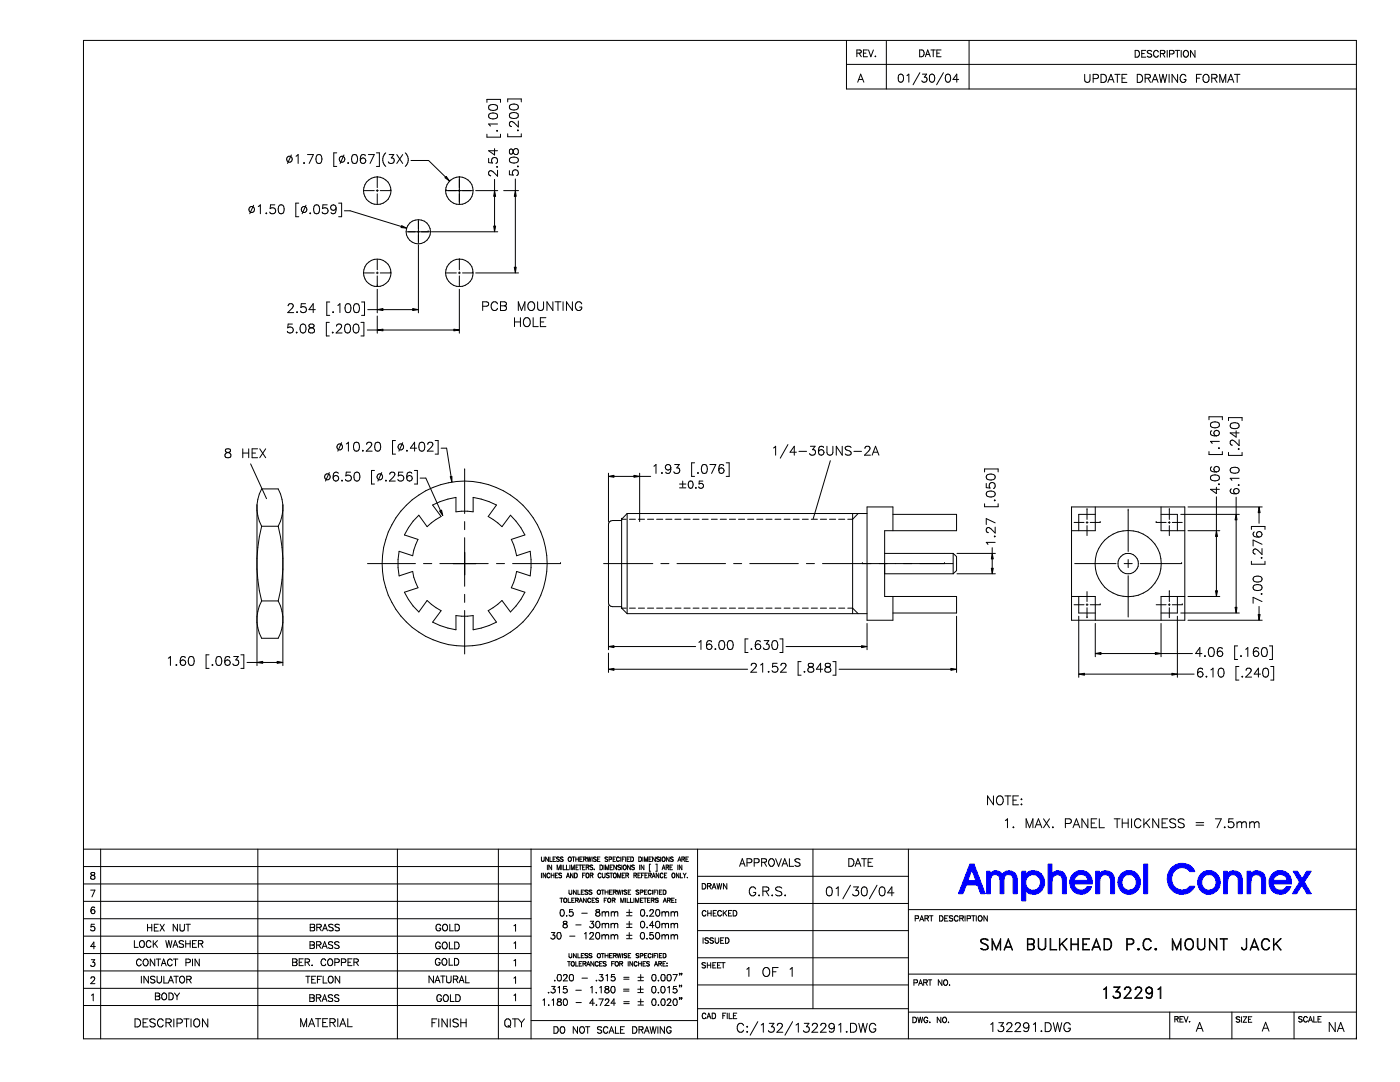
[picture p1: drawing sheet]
<svg xmlns="http://www.w3.org/2000/svg" width="279mm" height="216mm" viewBox="0 0 279 216" stroke-linecap="round" stroke-linejoin="round" font-family="sans-serif">
<g fill="none" stroke="#000" stroke-width=".2">
<path d="M16.7 8.1h254v199.2h-254zM168.9 12.8h101.8M168.9 8.1v9.7h101.8M171 10.6h.8l.1-.4-.1-.2h-.8v1.3M171.2 16.4l.6-1.6 .6 1.6M171.4 15.9h.7M171.4 10.6l.5 .7M172.3 10.6h.5M173.1 10h-.8v1.3h.8M173.3 10l.5 1.3 .5-1.3M174.7 11.2v.1zM176.9 8.2v9.6"/>
<path d="M179.5 14.9a.51 .51 0 0 1 .7 .2 .81 .81 0 0 1-.5 1.3 1.07 1.07 0 0 1-.2-1.5zM181 15.1l.4-.3v1.6M183.5 10a.72 .72 0 0 1 .9 .3 .72 .72 0 0 1-.2 .9l-.7 .1zM183.6 14.5l-1.4 2.4M184.1 14.8h.8l-.4 .6a.53 .53 0 0 1 .4 .8 .53 .53 0 0 1-.9-.1M184.7 11.3l.4-1.3 .6 1.3M184.8 10.9h.7M185.7 14.9a.51 .51 0 0 1 .8 .2 .81 .81 0 0 1-.6 1.3 1.07 1.07 0 0 1-.2-1.5zM185.8 10h.9M186.2 10v1.3M187 10.6h.5M187.8 10h-.8v1.3h.8"/>
<path d="M188.3 14.5l-1.4 2.4M188.9 14.9a.51 .51 0 0 1 .7 .2l.1 .4a.7 .7 0 0 1-.6 .9 1.03 1.03 0 0 1-.2-1.5zM191.3 15.9h-1.1l.7-1.1v1.6M193.4 8.1v9.7M216.5 14.8v1.2l.1 .2 .3 .2a.5 .5 0 0 0 .6-.4v-1.2M218.2 15.7l.9-.1 .1-.2-.1-.4-.3-.2h-.6v1.6M219.7 14.8h.6a.88 .88 0 0 1 .5 .8 .88 .88 0 0 1-.5 .8h-.6zM221.1 16.4l.6-1.6 .6 1.6M221.3 15.9h.8M222.5 14.8h1M223 14.8v1.6M223.9 15.6h.6"/>
<path d="M224.9 14.8h-1v1.6h1M226.5 10.1a.71 .71 0 0 1 .9 .4 .71 .71 0 0 1-.4 .9h-.5zM227 14.8a.86 .86 0 0 1 .9 .4 .86 .86 0 0 1 0 1l-.4 .2h-.5zM227.9 10.7h.5M228.5 15.6l1-.1 .1-.2-.1-.4-1-.1v1.6M228.7 10.1h-.8v1.3h.8M229.1 15.6l.5 .8M229.8 10.3a.49 .49 0 0 0-.4-.3 .49 .49 0 0 0-.4 .4l.7 .4 .1 .4a.54 .54 0 0 1-.8 0M229.9 16.4l.6-1.6 .6 1.6M230.1 15.9h.8M231.2 10.4a.48 .48 0 0 0-.6-.3 .48 .48 0 0 0-.4 .5v.3a.48 .48 0 0 0 .4 .5 .48 .48 0 0 0 .6-.3M231.4 14.8l.3 1.6 .4-1.6 .4 1.6 .4-1.6"/>
<path d="M231.6 10.7l.7-.1 .1-.4-.8-.1v1.3M232.1 10.7l.4 .7M232.9 10.1v1.3M233.3 14.8v1.6M233.4 10.8l.9-.2v-.4l-.9-.1v1.3M234.5 10.1h.9M235 10.1v1.3M235 14.8v1.6l-1.1-1.6v1.6M235.7 10.1v1.3M236.3 10.3l.1-.2a.66 .66 0 0 1 .8 .5 .66 .66 0 0 1-.4 .8 .71 .71 0 0 1-.5-1.1zM236.7 15.2a.59 .59 0 0 0-.7-.4 .59 .59 0 0 0-.5 .7v.4a.57 .57 0 0 0 .6 .6 .57 .57 0 0 0 .6-.6h-.4M238.5 10.1v1.3l-.9-1.3v1.3"/>
<path d="M238.8 15.6h.6M239.8 14.8h-1v1.6M240.4 14.9a.8 .8 0 0 1 1 .6 .8 .8 0 0 1-.5 .9 .83 .83 0 0 1-.9-.5 .83 .83 0 0 1 .4-1zM241.8 15.6l1-.1v-.5l-.3-.2h-.7v1.6M242.3 15.6l.6 .8M243.4 16.4v-1.6l.6 1.6 .6-1.6v1.6M245 16.4l.6-1.6 .6 1.6M245.3 15.9h.7M246.4 14.8h1.1M246.9 14.8v1.6M58.1 30.9l-.7 1.7M59.1 31.2l.4-.4v1.8"/>
<path d="M60.7 32.4v.2zM61.4 30.8h1.1l-.8 1.8M63.3 30.9a.58 .58 0 0 1 .9 .3 .9 .9 0 0 1-.6 1.4 1.14 1.14 0 0 1-.3-1.7zM67.2 30.5h-.6v2.7h.6M68.6 30.9l-.7 1.7M69.5 32.4v.2zM70.4 30.9a.58 .58 0 0 1 .9 .3 .9 .9 0 0 1-.6 1.4 1.14 1.14 0 0 1-.3-1.7zM72.7 38h2M72.9 31.1a.52 .52 0 0 0-.7-.2l-.2 .3-.1 .8M73.5 30.8h1.2l-.8 1.8M75.1 38h.4M75.1 30.5h.6v2.7h-.6"/>
<path d="M75.3 35.5h.1M75.3 35.5v1.9M75.3 37.8v.4M75.3 38.7v2M75.9 38h2M77 30.5a1.83 1.83 0 0 0 0 2.7M77.7 30.8h.9l-.5 .7a.59 .59 0 0 1 .4 1 .59 .59 0 0 1-1-.2M77.9 38h.1M79.2 30.8l1.2 1.8M80.4 30.8l-1.2 1.8M80.9 30.5a1.83 1.83 0 0 1 0 2.7M82 32h3.5l3.4 3.3"/>
<path d="M89 38h.1M89 38h5.3M91.7 35.5h.1M91.7 35.5v5.2M94.9 38h4.4M97.2 20.4v-.6h2.7v.6M97.2 26.8v.6h2.7v-.6M97.5 31.6v.8l.8 .1a.63 .63 0 0 1 0-.9 .63 .63 0 0 1 .9 .1 .63 .63 0 0 1-.2 .9M97.6 21.1a1.14 1.14 0 0 1 1.7 .3v.1a1.02 1.02 0 0 1-1.8 0zM97.6 22.8a1.14 1.14 0 0 1 1.7 .3v.1a1.02 1.02 0 0 1-1.8 0zM98.7 29.7v1.2l-1.2-.8h1.8M98.7 35.8v2.2"/>
<path d="M98.7 39.2v5.9M99.2 33.2v.2zM99.2 26v.2zM99.3 34v1.2l-.9-.9a.53 .53 0 0 0-.8-.1l-.1 .5 .4 .4M99.3 24.7h-1.8l.4 .5M100.5 38h3M101.3 26.7v.6h2.7v-.6M101.3 20.3v-.6h2.7v.6M101.7 34.1v.8h.7a.61 .61 0 0 1 0-.9 .61 .61 0 0 1 .9 .1 .61 .61 0 0 1-.2 .9M101.7 21a1.14 1.14 0 0 1 1.7 .3v.1a1.02 1.02 0 0 1-1.7 0zM101.7 22.7a1.14 1.14 0 0 1 1.7 .3v.1a1.02 1.02 0 0 1-1.7 0zM101.7 29.8a.67 .67 0 0 0 .2 1l.4-.1v-.2a.64 .64 0 0 1 .3-.7 .64 .64 0 0 1 .8 0v.6a.51 .51 0 0 1-.5 .5 .51 .51 0 0 1-.5-.6l-.1-.3a.36 .36 0 0 0-.6-.2z"/>
<path d="M101.7 31.6a1.14 1.14 0 0 1 1.7 .3v.1a1.02 1.02 0 0 1-1.7 0zM102.8 35.7v2.3M102.8 39.2v14.1M103.3 33.2h.1zM103.3 26h.1zM103.4 24.2v1.1l-.8-.8a.53 .53 0 0 0-.9-.1v.5l.4 .4M50.6 41l-.8 1.7M51.5 41.2l.5-.3v1.8M53.1 42.5v.2zM54.8 40.9h-.8l-.1 .7a.63 .63 0 0 1 1 0 .63 .63 0 0 1-.2 1 .63 .63 0 0 1-.9-.3M55.8 41a.58 .58 0 0 1 .8 .2 .9 .9 0 0 1-.6 1.5 1.14 1.14 0 0 1-.2-1.7zM59.6 40.5h-.6v2.7h.6"/>
<path d="M61.1 41l-.8 1.7M61.8 42.6h.2zM62.8 41a.58 .58 0 0 1 .9 .2 .9 .9 0 0 1-.6 1.5 1.14 1.14 0 0 1-.3-1.7zM65.3 40.9h-.8l-.1 .7a.63 .63 0 0 1 .9 0 .63 .63 0 0 1-.1 1 .63 .63 0 0 1-.9-.3M67.1 41.5a.84 .84 0 0 1-.7 1.2l-.3-.3M67.6 40.5h.6v2.7h-.6M68.7 42.1h1.2l10.2 3.1M72.7 54.5h2M75.1 54.5h.4M75.3 57h.1M75.3 51.8v2M75.3 54.3v.3"/>
<path d="M75.3 55.1v1.9M75.3 57.7v4.7M75.9 54.5h2M77.9 54.5h.1M81.2 46.2h4.5M83.5 44.3h.1M83.5 44v4.5M83.5 48.9v13.5M85.4 46.2h.1M86.1 46.2h13.2M89 54.5h2.1M91.5 54.5h.4"/>
<path d="M91.7 51.8h.1M91.7 51.8v2M91.7 54.3v.3M91.7 55.1v1.9M91.7 57.7v8.8M92.3 54.5h2M94.3 54.5h.1M94.9 54.5h8.6M57.5 61l.3-.4 .6 .2a.55 .55 0 0 1-.1 .7l-.9 .9h1.2M58.4 64.7h-.9l-.1 .7a.63 .63 0 0 1 1 0 .63 .63 0 0 1-.1 1 .63 .63 0 0 1-1-.3M59.2 66.3v.1zM59.3 62.2v.2z"/>
<path d="M60.1 64.7a.58 .58 0 0 1 .9 .3 .9 .9 0 0 1-.6 1.4 1.14 1.14 0 0 1-.3-1.7zM61 60.6h-.9l-.1 .8a.63 .63 0 0 1 1-.1 .63 .63 0 0 1-.1 1 .63 .63 0 0 1-.9-.3M61.7 64.7a.36 .36 0 0 0 .2 .6 .64 .64 0 0 1 .7 .3 .64 .64 0 0 1 0 .8h-.6a.51 .51 0 0 1-.5-.5 .51 .51 0 0 1 .6-.5l.3-.1a.36 .36 0 0 0 .2-.6zM62.9 61.8h-1.2l.8-1.2v1.8M65.7 64.3h-.6v2.7h.6M65.8 60.3h-.6v2.6h.6M66.3 66.4h.2zM66.5 62.2v.2zM67.2 65.1l.3-.4 .6 .1a.55 .55 0 0 1-.2 .8l-.8 .8h1.2M67.4 60.9l.4-.3v1.8M69 64.7a.58 .58 0 0 1 .9 .3 .9 .9 0 0 1-.6 1.4 1.14 1.14 0 0 1-.3-1.7zM69.1 60.7a.58 .58 0 0 1 .9 .2 .9 .9 0 0 1-.6 1.5 1.14 1.14 0 0 1-.3-1.7z"/>
<path d="M70.7 64.7a.58 .58 0 0 1 .9 .3 .9 .9 0 0 1-.6 1.4 1.14 1.14 0 0 1-.3-1.7zM70.8 60.7a.58 .58 0 0 1 .8 .2 .9 .9 0 0 1-.5 1.5 1.14 1.14 0 0 1-.3-1.7zM72 64.3h.6v2.7h-.6M72.2 60.3h.5v2.6h-.5M73.3 65.8h2M73.4 61.8h1.9M75.3 63.1v3.4M76.4 61.8h6M76.4 65.8h14.2M96.3 61.1l1-.1 .2-.2-.1-.4-.3-.2h-.8v1.8M99.3 60.6a.65 .65 0 0 0-.7-.4 .65 .65 0 0 0-.6 .7v.4a.65 .65 0 0 0 .5 .7 .65 .65 0 0 0 .8-.5M99.9 60.2h.7l.4 .2 .1 .3-.5 .3a.47 .47 0 0 1 .5 .5 .47 .47 0 0 1-.5 .5h-.7z"/>
<path d="M99.9 61h.7M102.7 63.4v1.8M102.7 64.2h1.2M103.4 62v-1.8l.7 1.8 .7-1.8v1.8M103.9 63.4v1.8M104.8 63.5a.85 .85 0 0 1 1 .4 .85 .85 0 0 1-.2 1 .66 .66 0 0 1-.7 .3 .66 .66 0 0 1-.4-.7v-.7zM105.5 60.5a.65 .65 0 0 1 .7-.3 .65 .65 0 0 1 .5 .7v.4a.68 .68 0 0 1-.7 .7 .68 .68 0 0 1-.7-.7zM106.4 63.4v1.8h1M107.3 60.2v1.2a.6 .6 0 0 0 .6 .6 .6 .6 0 0 0 .6-.6v-1.2M107.8 64.2h.7M108.9 63.4h-1.1v1.8h1.1M110.3 60.2v1.8l-1.1-1.8v1.8"/>
<path d="M110.8 60.2h1.2M111.4 60.2v1.8M112.4 60.2v1.8M114.2 60.2v1.8l-1.1-1.8v1.8M116.1 60.6a.65 .65 0 0 0-.7-.4 .65 .65 0 0 0-.6 .7v.4a.64 .64 0 0 0 .7 .7 .64 .64 0 0 0 .6-.7h-.4M45.1 89.6a.36 .36 0 0 0 .1 .6 .64 .64 0 0 1 .7 .3 .64 .64 0 0 1 0 .7l-.6 .1a.51 .51 0 0 1-.4-.5 .51 .51 0 0 1 .5-.5l.3-.1a.36 .36 0 0 0 .2-.6zM48.5 89.6v1.7M48.5 90.4h1.1M49.6 89.6v1.7M50 92.6l3.2 6.9M50.3 90.4h.7M51.4 89.6h-1.1v1.7h1.1"/>
<path d="M51.8 89.6l1.2 1.7M52.2 97.6h3.3l.5 1 .5 2.1v23.5l-.5 2.1-.5 1.1h-3.3l-.4-1.1-.5-2.1v-23.5l.5-2.1zM53 89.6l-1.2 1.7M65.7 94.3l-.7 1.7M67.5 94.5a.52 .52 0 0 0-.8-.2l-.1 .3-.1 .8M68.2 88.3l-.8 1.7M68.3 95.8v.2zM69.1 88.6l.4-.4v1.8M70 94.2h-.9l-.1 .8a.63 .63 0 0 1 1 0 .63 .63 0 0 1-.1 .9 .63 .63 0 0 1-1-.2M70.8 88.3a.58 .58 0 0 1 .8 .3 .9 .9 0 0 1-.5 1.4 1.14 1.14 0 0 1-.3-1.7zM70.9 94.3a.58 .58 0 0 1 .8 .3 .9 .9 0 0 1-.6 1.4 1.14 1.14 0 0 1-.2-1.7zM72.3 89.9h.2z"/>
<path d="M73.2 88.7l.3-.5 .6 .2a.55 .55 0 0 1-.2 .8l-.8 .8h1.2M74.7 93.9h-.6v2.7h.6M75 88.3a.58 .58 0 0 1 .9 .3 .9 .9 0 0 1-.6 1.4 1.14 1.14 0 0 1-.3-1.7zM76.2 94.3l-.8 1.7M76.9 95.9h.2zM77.8 94.6l.3-.4 .6 .2a.55 .55 0 0 1-.2 .7l-.8 .9h1.2M78.9 87.9h-.6v2.7h.6M80.4 88.3l-.8 1.7M80.4 94.2h-.8l-.1 .8a.63 .63 0 0 1 .9 0 .63 .63 0 0 1-.1 .9 .63 .63 0 0 1-.9-.2M81.1 89.9h.2zM82.2 94.5a.52 .52 0 0 0-.8-.2l-.1 .3-.1 .8M82.7 93.9h.6v2.7h-.6"/>
<path d="M83.2 89.4h-1.3l.8-1.2v1.8M83.8 95.4h1.2l2.9 6.5M83.8 88.3a.58 .58 0 0 1 .9 .3 .9 .9 0 0 1-.6 1.4 1.14 1.14 0 0 1-.3-1.7zM85.4 88.7l.3-.5 .6 .2a.55 .55 0 0 1-.2 .8l-.8 .8h1.2M86.8 87.9h.6v2.7h-.6M88 89.4h1.1l.9 5.7M92.7 93.7h.1M92.7 93.7v8.8M121.4 94.4v9.7M122.5 95.1h4M127.7 94.4v9.7M127.7 95.1h2.2"/>
<path d="M130.5 93l.4-.3v1.8M132.1 94.3v.2zM133.9 93.3a.84 .84 0 0 1-.7 1.2l-.3-.3M134.6 92.7h1l-.5 .7a.59 .59 0 0 1 .4 .9 .59 .59 0 0 1-1-.2M135.6 96.6h1.3M135.6 97.3h1.3M136.2 96v1.2M137.6 96h.3a.78 .78 0 0 1 .4 .8 .78 .78 0 0 1-.5 .6 .93 .93 0 0 1-.2-1.4zM138.6 92.4h-.6v2.7h.6M138.8 97.3h.2zM139.2 94.4h.2zM140.2 92.8a.58 .58 0 0 1 .9 .2 .9 .9 0 0 1-.6 1.5 1.14 1.14 0 0 1-.3-1.7z"/>
<path d="M140.3 96h-.7l-.1 .6a.51 .51 0 0 1 .8 0 .51 .51 0 0 1-.1 .8 .51 .51 0 0 1-.8-.3M141.7 92.7h1.2l-.9 1.8M144.4 92.9a.48 .48 0 0 0-.5-.2 .48 .48 0 0 0-.4 .3l-.1 .9M144.9 92.4h.6v2.7h-.6M154.4 89.4l.4-.4v1.8M157.2 88.7l-1.5 2.7M158.9 90.2h-1.2l.8-1.2v1.8M159.4 90.1h1.6M161.7 89h1l-.5 .7a.59 .59 0 0 1 .4 1 .59 .59 0 0 1-1-.2M164.4 89.3a.52 .52 0 0 0-.8-.2l-.2 .3-.1 .8M165 89v1.3a.6 .6 0 0 0 .6 .5 .6 .6 0 0 0 .6-.5v-1.3M165.7 91.9l-3.4 11.6"/>
<path d="M168.1 89v1.8l-1.2-1.8v1.8M169.9 89.3a.67 .67 0 0 0-.7-.3 .67 .67 0 0 0-.5 .5l.1 .2 .9 .4 .2 .5a.78 .78 0 0 1-1.2 0M170.4 90.1h1.5M172.6 89.5l.4-.5 .5 .2a.55 .55 0 0 1-.1 .8l-.9 .8h1.2M174.1 90.8l.6-1.8 .7 1.8M174.3 90.2h.9M196.5 94.2v-.6h2.7v.6M196.8 96.5v.8l.8 .1a.63 .63 0 0 1 0-1 .63 .63 0 0 1 .9 .2 .63 .63 0 0 1-.2 .9M196.9 94.8a1.14 1.14 0 0 1 1.7 .3v.2a1.02 1.02 0 0 1-1.8 0zM196.9 98.2a1.14 1.14 0 0 1 1.7 .3v.2a1.02 1.02 0 0 1-1.8 0zM198.4 99.8h.2zM241.3 90.1v.6h2.6v-.6"/>
<path d="M241.3 83.8v-.6h2.6v.6M241.7 95a1.14 1.14 0 0 1 1.7 .3v.1a1.02 1.02 0 0 1-1.8 0zM241.7 84.4a1.14 1.14 0 0 1 1.7 .3v.2a1.02 1.02 0 0 1-1.8 0zM241.8 93.2a.52 .52 0 0 0-.1 .7l.2 .2 .9 .1M241.8 86a.52 .52 0 0 0-.1 .7l.2 .2 .9 .1M242.8 97.2v1.3l-1.2-.9h1.8M242.8 99.1v6.8M243.2 96.6h.2zM243.2 89.4h.2zM243.4 88.1h-1.8l.3 .4M245.2 90.3v.6h2.7v-.6M245.2 83.9v-.6h2.7v.6"/>
<path d="M245.6 84.6a1.14 1.14 0 0 1 1.7 .3v.1a1.02 1.02 0 0 1-1.8 0zM245.6 93.5a1.14 1.14 0 0 1 1.7 .2v.2a1.02 1.02 0 0 1-1.8 0zM245.8 97.6a.47 .47 0 0 0-.2 .7l.3 .1 .8 .1M246.7 86v1.2l-1.2-.8h1.8M246.7 99.2v3.4M247.1 96.8h.2zM247.2 89.5v.2zM247.3 87.7v1.2l-.9-.8a.53 .53 0 0 0-.8-.1l-.1 .5 .4 .3M247.3 95.4h-1.8l.4 .5M51.3 113.6l.5 4.2 .4 2.1M51.3 101.8l.5 2.2 .4 1M52.2 105h3.3"/>
<path d="M52.2 119.9h3.3M52.2 105l-.4 2.1-.5 4.3M52.2 119.9l-.4 1-.5 2.2M55.5 119.9l.5 1 .5 2.2M55.5 105l.5 2.1 .5 4.3M56.5 113.6l-.5 4.2-.5 2.1M56.5 101.8l-.5 2.2-.5 1M73.3 112.5h9.6M83.6 102.8l1.6 2.3 1.8-1.4 1-.6-1.7-2.3 1.5-.7 3.2-.8v2.8l1.1-.1 2.3 .1v-2.8l3.2 .8 1.5 .7-1.7 2.3 1.9 1.2 .9 .8 1.7-2.3 2 2.5 .9 1.4-2.8 .9 .5 1.1 .6 2.2 2.7-.9 .2 1.7-.2 3.2-2.7-.9-.6 2.2-.5 1.1 2.8 .9-.9 1.4-2 2.5-1.7-2.3-.9 .8-1.9 1.3 1.7 2.2-1.5 .7-3.2 .9v-2.9l-1.1 .2-2.3-.2v2.9l-3.2-.9-1.5-.7 1.7-2.2-1-.6-1.8-1.5-1.6 2.3-1.2-1.2-1.7-2.7 2.7-.9-.8-2.1-.2-1.2-2.7 .9-.3-1.6v-1.6l.3-1.7 2.7 .9 .2-1.1 .8-2.2-2.7-.9 1.7-2.7zM84.5 112.5h1.7M87.8 112.5h9.6M92.7 104.1v1.6"/>
<path d="M92.7 107.3v9.7M92.7 118.6v1.6M99.1 112.5h1.6M102.3 112.5h9.6M111.9 112.5h.1M120.5 112.5h9.8M124.1 103.6h.1M124.1 103.9h-1.9a.8 .8 0 0 0-.8 .8v15.5a.8 .8 0 0 0 .8 .9h1.9M124.1 103.6h.9M124.1 103.6v17.7M125.2 102.5h47.8M125.2 102.5l-1.1 1.1"/>
<path d="M125.2 102.5v19.9M125.6 103.6h1.2M127.4 103.6h1.2M129.2 103.6h1.3M131 103.6h1.3M131.9 112.5h1.6M132.9 103.6h1.2M134.7 103.6h1.2M135.1 112.5h9.7M136.5 103.6h1.2M138.3 103.6h1.2M140.1 103.6h1.2"/>
<path d="M142 103.6h1.2M143.7 103.6h1.3M145.6 103.6h1.2M146.4 112.5h1.6M147.4 103.6h1.2M149.2 103.6h1.2M149.6 112.5h9.7M151 103.6h1.3M152.8 103.6h1.3M154.7 103.6h1.2M156.5 103.6h1.2M158.3 103.6h1.2"/>
<path d="M160.1 103.6h1.2M160.9 112.5h1.6M161.9 103.6h1.2M163.7 103.6h1.3M164.1 112.5h26.1M165.5 103.6h1.3M167.4 103.6h1.2M170.2 102.5v19.9M171.3 102.5l-1.1 1.1h-1M172.1 112.5h.1M176.6 114.5h13.6M176.6 110.4h13.6"/>
<path d="M178.2 105.9v-4.7h-5.2v22.6h5.2v-4.8M178.2 102.6h12.7v3.3h-14.3v13.1h14.3v3.3h-12.7M188.5 112.5h.1M190.2 110.4l.7 .7v2.8l-.7 .6M190.2 110.4v4.1M191 114.5h7.6M191 110.4h7.6M196.5 100.5v.6h2.7v-.6M198 109.3v1.1M198 111.5v1.9M198.5 107v.1zM198.6 108.2h-1.8l.4 .4"/>
<path d="M198.6 105.2v1.2l-.8-.9a.53 .53 0 0 0-.9-.1l-.1 .5 .5 .4M198.6 104.3l-1.8-.8v1.2M213.8 119h4.8v4.8M213.8 101.2h22.7v22.6h-22.7zM214.4 104.2h1.9M214.5 112.5h8.2M215.3 119v3.3h3.3M216.8 104.2h.3M216.9 101.7h.1M216.9 101.7v2M216.9 104.1v.4M216.9 104.9v2"/>
<path d="M216.9 118v2M217.6 104.2h2M218.6 102.6h-3.3v3.3M218.6 101.2v4.7h-4.8M219.6 104.2h.1M224.3 112.5h1.7M225.1 101.8h.1M225.1 101.8v8.2M225.1 111.7v1.6M225.1 114.9v8.2M227.6 112.5h8.2M230.7 104.2h.1"/>
<path d="M230.7 104.2h2M231.7 102.6h3.3v3.3M231.7 101.2v4.7h4.8M233.2 104.2h.3M233.4 118h.1M233.4 101.7h.1M233.4 101.7v2M233.4 104.1v.4M233.4 104.9v2M233.4 118v2M234 104.2h1.9M235 119v3.3h-3.3"/>
<path d="M235.6 102.6h11.7M235.8 112.5h.1M236.5 119h-4.8v4.8M237.1 119h6.3M237.1 105.9h6.3M237.1 101.2h14.8M242.8 107v10.9M246.7 103.7v17.5M249.7 112v.6h2.8v-.6M249.7 105.6v-.5h2.8v.5M250.2 116.9a1.14 1.14 0 0 1 1.7 .3v.1a1.02 1.02 0 0 1-1.8 0zM250.2 115.2a1.14 1.14 0 0 1 1.7 .3v.1a1.02 1.02 0 0 1-1.8 0z"/>
<path d="M250.3 106.2a.52 .52 0 0 0-.1 .7l.2 .2 .9 .1M251.3 102.3v2.1M251.7 118.5h.2zM251.8 111.2v.2zM251.9 108.6l-1.8-.8v1.1M251.9 109.5v1.1l-.9-.8a.53 .53 0 0 0-.8-.1l-.1 .5 .4 .4M33.6 131.3l.4-.3v1.8M35.1 132.7h.2zM37 131.3a.52 .52 0 0 0-.8-.2l-.2 .2v.9M37.8 131.1a.58 .58 0 0 1 .9 .2 .9 .9 0 0 1-.6 1.5 1.14 1.14 0 0 1-.3-1.7zM41.7 130.7h-.6v2.7h.6M42.4 132.6v.2z"/>
<path d="M43.3 131.1a.58 .58 0 0 1 .9 .2 .9 .9 0 0 1-.6 1.5 1.14 1.14 0 0 1-.3-1.7zM45.9 131.3a.52 .52 0 0 0-.8-.2l-.2 .2v.9M46.6 131h1l-.5 .7a.59 .59 0 0 1 .4 .9 .59 .59 0 0 1-1-.2M48.1 130.7h.6v2.7h-.6M49.3 132.2h2M51.3 124.3v8.5M52.4 132.2h2.9M56.5 124.3v8.5M92.7 121.8v8.7M121.4 120.9v8.7M121.4 130.3v3.9M122.5 129h16.3"/>
<path d="M122.5 133.5h26.7M124.1 121.3h.1M124.1 121.3h.9M124.1 121.3l1.1 1.1M125.2 122.4h47.8M125.6 121.3h1.2M127.4 121.3h1.2M129.2 121.3h1.3M131 121.3h1.3M132.9 121.3h1.2M134.7 121.3h1.2M136.5 121.3h1.2"/>
<path d="M138.3 121.3h1.2M139.5 128.2l.4-.4v1.8M140.1 121.3h1.2M142 121.3h1.2M142 128.1a.52 .52 0 0 0-.8-.2l-.1 .3-.1 .8M142.7 129.5h.2zM143.7 127.9a.58 .58 0 0 1 .8 .3 .9 .9 0 0 1-.5 1.4 1.14 1.14 0 0 1-.3-1.7zM143.7 121.3h1.3M145.4 127.9a.58 .58 0 0 1 .8 .3 .9 .9 0 0 1-.6 1.4 1.14 1.14 0 0 1-.2-1.7zM145.6 121.3h1.2M147.4 121.3h1.2M149.2 121.3h1.2"/>
<path d="M149.3 127.5h-.6v2.7h.6M149.9 129.5h.2zM149.9 132.8l.4-.4 .6 .1a.55 .55 0 0 1-.2 .8l-.9 .8h1.2M151 121.3h1.3M151.7 128.1a.52 .52 0 0 0-.7-.2l-.2 .3-.1 .8M151.8 132.7l.4-.3v1.7M152.5 127.8h.9l-.5 .7a.59 .59 0 0 1 .5 1 .59 .59 0 0 1-1.1-.2M152.8 121.3h1.3M153.4 134v.1zM154.3 127.9a.58 .58 0 0 1 .8 .3 .9 .9 0 0 1-.6 1.4 1.14 1.14 0 0 1-.2-1.7zM154.7 121.3h1.2M155.1 132.4h-.9v.7a.63 .63 0 0 1 .9 0 .63 .63 0 0 1-.1 .9 .63 .63 0 0 1-.9-.2"/>
<path d="M155.6 127.5h.6v2.7h-.6M155.9 132.8l.3-.4 .6 .1a.55 .55 0 0 1-.2 .8l-.8 .8h1.2M156.5 121.3h1.2M156.9 129h15M158.3 121.3h1.2M159.9 132h-.6v2.7h.6M160.1 121.3h1.2M160.5 134h.1zM161.4 132.4a.36 .36 0 0 0 .2 .6 .64 .64 0 0 1 .7 .3 .64 .64 0 0 1-.1 .7l-.6 .1a.51 .51 0 0 1-.4-.5 .51 .51 0 0 1 .5-.5l.4-.1a.36 .36 0 0 0 .1-.6zM161.9 121.3h1.2M163.7 121.3h1.3M164.2 133.5h-1.3l.9-1.1v1.7"/>
<path d="M164.8 132.4a.36 .36 0 0 0 .2 .6 .64 .64 0 0 1 .7 .3 .64 .64 0 0 1-.1 .7l-.6 .1a.51 .51 0 0 1-.4-.5 .51 .51 0 0 1 .5-.5l.4-.1a.36 .36 0 0 0 .1-.6zM165.5 121.3h1.3M166.2 132h.6v2.7h-.6M167.4 121.3h1.2M167.4 133.5h22.4M169.2 121.3h1l1.1 1.1M173 124.4v5.2M190.9 123v11.2M214.4 120.7h1.9M215.3 123v12.1M216.4 134.5h17.5M216.8 120.7h.3"/>
<path d="M216.9 123.3h.1M216.9 120.5v.3M216.9 121.3v2M217.6 120.7h2M218.6 124.4v6.6M219.6 120.7h.1M219.7 130.4h10.9M230.7 120.7h2M231.7 124.4v6.6M231.7 130.4h6.3M233.2 120.7h.3M233.4 120.5v.3"/>
<path d="M233.4 121.3v2M234 120.7h1.9M235 123v12.1M235 134.5h3.3M235.6 122.3h11.7M235.9 120.7h.1M237.1 123.8h14.8M239.9 130.4h-1.3l.9-1.2v1.8M240 133.6a.52 .52 0 0 0-.8-.2l-.1 .3-.1 .8M240.5 130.8v.2zM240.8 134.9v.2zM241.4 129.3a.58 .58 0 0 1 .9 .3 .9 .9 0 0 1-.6 1.4 1.14 1.14 0 0 1-.3-1.7z"/>
<path d="M241.7 133.7l.4-.4v1.8M243.4 133.4a.58 .58 0 0 1 .8 .3 .9 .9 0 0 1-.6 1.4 1.14 1.14 0 0 1-.2-1.7zM243.9 129.5a.52 .52 0 0 0-.7-.2l-.2 .3-.1 .8M247 128.9h-.6v2.7h.6M247.2 133h-.5v2.7h.5M247.7 130.8v.2zM247.9 134.9v.2zM248.6 129.6l.4-.4v1.8M248.7 133.8l.3-.5 .6 .2a.55 .55 0 0 1-.2 .8l-.8 .8h1.2M251.1 129.5a.52 .52 0 0 0-.7-.2l-.2 .3-.1 .8M251.3 121v1.6M251.6 134.5h-1.3l.8-1.2v1.8"/>
<path d="M251.9 120l-1.8-.8v1.2M252 129.3a.58 .58 0 0 1 .8 .3 .9 .9 0 0 1-.6 1.4 1.14 1.14 0 0 1-.2-1.7zM252.2 133.4a.58 .58 0 0 1 .9 .3 .9 .9 0 0 1-.6 1.4 1.14 1.14 0 0 1-.3-1.7zM253.3 128.9h.6v2.7h-.6M253.6 133h.6v2.7h-.6M198.3 158.8v1.8l-1.2-1.8v1.8M199.2 158.9a.85 .85 0 0 1 1 .4 .85 .85 0 0 1-.2 1 .66 .66 0 0 1-.7 .3 .66 .66 0 0 1-.4-.7v-.4zM200.6 158.8h1.1M201.1 158.8v1.8M202.2 159.7h.6M203.3 158.8h-1.1v1.8h1.1M203.8 159.5h.1z"/>
<path d="M16.7 169.4h254M16.7 172.9h89.3M16.7 176.4h89.3M16.7 179.9h89.3M18.1 177.6h.8l-.5 1.4M18.2 174.1v.5l.4 .1a.39 .39 0 0 1 .4 .4 .39 .39 0 0 1-.4 .4h-.2l-.3-.3a.38 .38 0 0 1 .4-.5l.4-.1v-.5zM20.1 169.4v37.9M51.5 169.4v37.9M79.3 169.4v37.9M99.5 169.4v37.9M106 169.4v37.9M108.1 171v.6l.2 .3 .3-.3v-.6"/>
<path d="M108.1 174.2v1M108.9 174.2v1l-.5-1v1M109.2 172.6v.9M109.5 171v.9l-.6-.9v.9M109.7 174.4a.3 .3 0 0 0-.3-.2 .3 .3 0 0 0-.2 .4v.2a.31 .31 0 0 0 .2 .3 .31 .31 0 0 0 .3-.2M109.7 171v.9h.5M110 174.2v1M110 174.6h.6M110.1 172.6v.9l-.6-.9v.9M110.4 171.4h.3M110.6 174.2v1M110.8 174.6h.3"/>
<path d="M110.9 171h-.5v.9h.5M111.2 173.5v-.9l.3 .9 .3-.9v.9M111.4 174.2h-.6v1h.6M111.6 171.1l-.2-.1-.3 .1v.2l.4 .2a.27 .27 0 0 1-.1 .4 .27 .27 0 0 1-.3-.1M111.7 179.2h.6M112 179.2v.9M112.1 174.3l-.2-.1-.4 .1 .6 .6-.2 .3-.4-.2M112.1 172.6v.9M112.3 171.5v.1M112.3 171.6l.1 .2-.2 .1-.4-.1M112.4 171.1l-.2-.1-.4 .1 .1 .2 .4 .2M112.4 172.6v.9h.5"/>
<path d="M113.1 172.6v.9h.4M113.1 175.2l.2-1 .3 1M113.1 174.9h.4M113.4 179.2v.9h.5M113.6 177.6v.6l.2 .3 .3-.2v-.7M113.6 171a.39 .39 0 0 1 .4 .5 .39 .39 0 0 1-.5 .3l-.1-.5zM113.7 172.6v.9M114 173.5v-.9l.3 .9 .3-.9v.9M114.1 179.6h.3M114.2 171h.5M114.4 174.2v1l-.5-1v1M114.4 171v.9"/>
<path d="M114.6 179.2h-.5v.9h.5M114.7 174.2a.49 .49 0 0 1 .5 .4 .49 .49 0 0 1-.2 .6h-.3zM114.9 179.6h.4l.1-.3-.5-.1v.9M114.9 171v.9M114.9 171.4h.5M115 173h.3M115 177.6v.9l-.6-.9v.9M115.1 179.6l.3 .5M115.3 177.6v.9h.5M115.4 172.6h-.4v.9h.4M115.4 171v.9M115.5 172.6h.6"/>
<path d="M115.7 171.4h.4M115.7 179.8h.4M115.8 172.6v.9M116 178h.4M116.2 171h-.5v.9h.5M116.3 174.6h.3M116.3 173h.3M116.5 171.4h.4v-.3l-.4-.1v.9M116.6 177.6h-.6v.9h.6M116.7 171.4l.3 .5M116.8 174.2h-.5v1M116.8 172.6h-.5v.9h.5"/>
<path d="M117 173h.5v-.3l-.5-.1v.9M117 174.3h.1a.43 .43 0 0 1 .5 .4 .43 .43 0 0 1-.5 .4zM117 179.2v.9l-.6-.9v.9M117.2 171l.2 .9 .2-.9 .2 .9 .2-.9M117.3 173l.2 .5M117.3 177.7h-.6l.1 .2 .5 .3-.2 .3-.4-.2M117.8 174.6h.5v-.3l-.5-.1v1M117.9 179.4a.39 .39 0 0 0-.7 .1 .39 .39 0 0 0 .3 .6l.4-.2M118.1 174.6l.2 .6M118.1 177.7h-.6l.1 .2 .5 .3-.2 .3-.4-.2M118.2 171v.9M118.2 179.6h.3"/>
<path d="M118.3 172.7l-.2-.1-.3 .1v.3l.3 .1a.28 .28 0 0 1 .1 .5 .28 .28 0 0 1-.4-.2M118.6 173.4v.1zM118.7 179.2h-.5v.9h.5M119 171.1l-.5-.1v.3l.4 .2 .1 .3-.2 .1-.3-.1M119.2 171.4h.4M119.3 177.7h.5v.5a.33 .33 0 0 1-.3 .3 .33 .33 0 0 1-.3-.4zM119.4 179.3l-.2-.1-.3 .1 .1 .3 .4 .2-.2 .3-.3-.2M119.7 172.6h.3a.5 .5 0 0 1 .3 .6 .5 .5 0 0 1-.6 .3zM119.7 171h-.5v.9h.5M120 174.4a.3 .3 0 0 0-.4-.2 .3 .3 0 0 0-.2 .4v.2a.31 .31 0 0 0 .2 .3 .31 .31 0 0 0 .4-.2M120 177.6h.6M120.2 174.2v.7l.3 .3 .3-.3v-.7"/>
<path d="M120.3 177.6v.9M120.5 172.6v.9M120.6 179.6h.3M120.8 177.6v.9M120.8 178h.5M120.8 173.5v-.9l.4 .9 .3-.9v.9M121.1 179.2h-.5v.9M121.3 171.1l-.5-.1v.3l.3 .2 .2 .3-.2 .1-.3-.1M121.3 177.6v.9M121.4 179.3a.37 .37 0 0 1 .5 .4 .37 .37 0 0 1-.6 .2v-.3zM121.6 174.3l-.3-.1-.3 .1 .1 .3 .3 .1a.27 .27 0 0 1 .1 .4 .27 .27 0 0 1-.4 0l-.1-.1M121.6 171.5l.4-.1v-.3l-.4-.1v.9"/>
<path d="M121.6 178h.4M121.7 174.2h.5M121.8 173h.3M122 174.2v1M122.2 177.6h-.6v.9h.6M122.2 179.6h.5v-.3l-.5-.1v.9M122.3 172.6h-.5v.9h.5M122.4 171.4h.3M122.4 179.6l.3 .5M122.5 174.3a.43 .43 0 0 1 .5 .4 .43 .43 0 0 1-.5 .4l-.1-.3zM122.7 178l.3 .5M122.8 171h-.4v.9h.4"/>
<path d="M122.9 177.7l-.5-.1v.9M122.9 177.7h.1M123 177.7l-.1 .2-.5 .1M123 172.6v.9l-.5-.9v.9M123.2 177.6l.2 .9 .2-.9 .2 .9 .2-.9M123.3 175.2v-1l.3 1 .3-1v1M123.6 171.2l-.1-.2a.41 .41 0 0 0-.5 .4 .41 .41 0 0 0 .5 .5l.1-.2M123.8 172.7l-.2-.1-.3 .1 .1 .3 .3 .1a.28 .28 0 0 1 0 .5 .28 .28 0 0 1-.4-.2M123.9 171v.9M124.1 172.6v.9M124.2 174.6h.3M124.2 171.4h.3"/>
<path d="M124.2 177.6v.9M124.4 172.7h.1a.43 .43 0 0 1 .5 .4 .43 .43 0 0 1-.5 .4l-.1-.3zM124.7 174.2h-.5v1h.5M124.7 171h-.5v.9M124.8 179.2v.9M124.9 171v.9M124.9 174.6h.5v-.3l-.5-.1v1M125.1 177.7h-.6l.1 .2 .4 .2 .1 .2-.2 .2-.4-.2M125.2 179.2v.9h.4M125.2 171.4h.3M125.2 174.6l.3 .6M125.4 178h.3"/>
<path d="M125.7 171h-.5v.9h.5M125.8 172.6v.9l-.6-.9v.9M125.8 179.2v.9h.5M125.9 177.6h-.5v.9h.5M125.9 171h.4l.1 .2-.1 .7h-.4zM126.5 174.6h.5v-.3l-.5-.1v1M126.5 179.2v.9M126.6 172.7l-.2-.1-.4 .1 .1 .3 .3 .1a.28 .28 0 0 1 .1 .5 .28 .28 0 0 1-.5-.2M126.8 174.6l.3 .6M127.3 174.6h.3M127.5 177.7h-.6l.1 .2 .4 .2a.27 .27 0 0 1-.1 .4 .27 .27 0 0 1-.4-.2M127.5 171h.3a.51 .51 0 0 1 0 .9h-.3z"/>
<path d="M127.7 172.6v.9M127.8 178h.4l.1-.3-.5-.1v.9M127.8 174.2h-.5v1h.5M127.8 179.6h.3M128 174.6h.3M128.3 171v.9M128.3 179.2h-.5v.9h.5M128.5 179.2h.5M128.5 172.6v.9l-.5-.9v.9M128.5 174.2h-.5v1M128.6 171.9v-.9l.3 .9 .3-.9v.9M128.6 178h.3"/>
<path d="M128.7 174.6h.4M128.8 179.2v.9M129.1 177.6h-.5v.9h.5M129.2 174.2h-.5v1h.5M129.2 179.6h.4M129.5 174.6h.4v-.3l-.4-.1v1M129.5 171.4h.3M129.7 174.6l.3 .6M129.7 179.2h-.5v.9h.5M129.9 172.4h-.3v1.4h.3M129.9 177.8v-.1a.37 .37 0 0 0-.6 .3 .37 .37 0 0 0 .6 .3v-.1M130 179.6h.5v-.3l-.5-.1v.9"/>
<path d="M130 171h-.5v.9h.5M130.2 175.2l.3-1 .2 1M130.2 177.6v.9M130.3 174.9h.4M130.3 179.6l.2 .5M130.5 178h.4M130.8 171v.9l-.6-.9v.9M130.9 172.4h.2v1.4h-.2M131.1 177.6h-.6v.9M131.3 177.6v.9M131.3 179.7h.1M131.3 179.7v.3l-.5-.1"/>
<path d="M131.3 179.3l-.1-.1-.4 .1 .1 .3 .4 .1M131.5 174.2v1l-.5-1v1M131.6 171.1l-.2-.1-.4 .1 .1 .2 .4 .2a.27 .27 0 0 1-.1 .4 .27 .27 0 0 1-.4-.1M131.6 178h.3M131.8 171v.9M132.1 177.6h-.5v.9h.5M132.1 173.5l.3-.9 .3 .9M132.2 173.2h.4M132.3 171a.41 .41 0 0 1 .5 .4 .41 .41 0 0 1-.5 .5l-.2-.2zM132.3 174.4l-.1-.1a.43 .43 0 0 0-.5 .4 .43 .43 0 0 0 .5 .4l.1-.2M132.4 177.6h.3a.47 .47 0 0 1 .2 .4 .47 .47 0 0 1-.2 .5h-.3zM132.5 179.8h.4"/>
<path d="M132.6 174.6h.3M132.9 173h.5v-.3l-.5-.1v.9M133.1 174.2h-.5v1h.5M133.2 179.6h.5l.1-.3-.6-.1v.9M133.2 173l.3 .5M133.5 179.6l.3 .5M133.5 171v.9l-.5-.9v.9M133.7 173h.3M134 179.6h.4M134.2 174.3a.43 .43 0 0 1 .5 .4 .43 .43 0 0 1-.5 .4l-.1-.3zM134.2 172.6h-.5v.9h.5M134.3 171.1l-.2-.1-.3 .1 .1 .2 .4 .2a.27 .27 0 0 1-.1 .4 .27 .27 0 0 1-.4-.1"/>
<path d="M134.6 179.2h-.6v.9h.6M134.9 180h.1M134.9 179.5h.1M135.3 172.6v.9M135.3 171.9l.3-.9 .3 .9M135.4 171.6h.4M135.5 174.2v1l-.5-1v1M135.8 174.2v1h.4M136.1 171.4h.4l.1-.3-.5-.1v.9M136.1 172.6v.9l-.5-.9v.9M136.3 174.2l.3 .4M136.4 171.4l.2 .5"/>
<path d="M136.6 174.6v.6M136.9 171.4h.3M136.9 174.2l-.3 .4M137.2 175.1h.1M137.4 171h-.5v.9h.5M139.2 174.9h42.1M139.2 169.4v37.9M140.1 176.3h.4a.58 .58 0 0 1 .4 .7 .58 .58 0 0 1-.8 .4zM141.2 176.8h.6l.1-.3-.2-.2h-.5v1.1M141.5 176.8l.4 .6M142.1 177.4l.4-1.1 .4 1.1M142.3 177h.5"/>
<path d="M143.1 176.3l.2 1.1 .3-1.1 .2 1.1 .2-1.1M145.1 176.3v1.1l-.7-1.1v1.1M147.6 172.9l.5-1.6 .6 1.6M147.8 172.4h.7M149.1 172.1h.8l.2-.2-.1-.4-.9-.2v1.6M150.5 172.1h.9v-.6l-.9-.2v1.6M150.8 177.4a.65 .65 0 0 0-.7-.4 .65 .65 0 0 0-.6 .7v.4a.64 .64 0 0 0 .7 .7 .64 .64 0 0 0 .6-.7h-.4M151.4 178.7h.2zM152 172.1l.9-.2v-.4l-.9-.2v1.6M152.3 177.8l1-.1 .1-.2v-.4l-.4-.1h-.7v1.8M152.5 172.1l.5 .8M152.8 177.8l.6 1"/>
<path d="M153.6 171.6a.68 .68 0 0 1 .9 .1 .68 .68 0 0 1-.1 1 .68 .68 0 0 1-1-.2 .68 .68 0 0 1 .2-.9zM154 178.7h.2zM154.8 171.3l.6 1.6 .5-1.6M156 177.2a.7 .7 0 0 0-1.2 .2l.2 .3 .9 .3 .1 .5a.82 .82 0 0 1-1.2 0M156.1 172.9l.5-1.6 .6 1.6M156.3 172.4h.7M156.7 178.6v.2zM157.5 171.3v1.6h.9M159.7 171.6a.59 .59 0 0 0-1.1 .1l.2 .2 .7 .3 .2 .2a.56 .56 0 0 1-.5 .5 .56 .56 0 0 1-.6-.2M162.2 169.4v31.9M165.2 177.1a.58 .58 0 0 1 .8 .2 .9 .9 0 0 1-.6 1.5 1.14 1.14 0 0 1-.2-1.7zM166.9 177.3l.4-.3v1.8"/>
<path d="M169.4 171.3h.5a.82 .82 0 0 1 .5 .8 .82 .82 0 0 1-.5 .8h-.5zM169.7 176.6l-1.5 2.7M170.3 177h1l-.5 .7a.57 .57 0 0 1 .6 .6 .57 .57 0 0 1-.8 .5l-.3-.1-.1-.3M170.7 172.9l.5-1.6 .6 1.6M170.9 172.4h.7M171.9 171.3h1M172.1 177.1a.58 .58 0 0 1 .9 .2 .9 .9 0 0 1-.6 1.5 1.14 1.14 0 0 1-.3-1.7zM172.4 171.3v1.6M173.2 172.1h.6M174.2 171.3h-1v1.6h1M175 176.6l-1.5 2.7M175.7 177.1a.58 .58 0 0 1 .9 .2 .9 .9 0 0 1-.6 1.5 1.14 1.14 0 0 1-.3-1.7z"/>
<path d="M178.4 178.2h-1.3l.9-1.2v1.8M181.3 169.4v37.9M200.6 163.7l.5-.3v1.8M202.2 165v.2zM203.8 160.5h.1zM204.8 165.2v-1.8l.7 1.8 .6-1.8v1.8M206.6 165.2l.6-1.8 .7 1.8M206.8 164.6h.9M208.3 163.4l1.1 1.8M209.4 163.4l-1.1 1.8M210.1 165v.2zM212.6 164.3h.8a.47 .47 0 0 0 .4-.4 .47 .47 0 0 0-.4-.5h-.8v1.8"/>
<path d="M214.1 165.2l.7-1.8 .7 1.8M214.4 164.6h.8M217.1 163.4v1.8l-1.2-1.8v1.8M217.8 164.2h.7M218.9 163.4h-1.1v1.8h1.1M219.4 163.4v1.8h1M222.4 163.4h1.1M222.9 163.4v1.8M224 164.2h1.1M224 163.4v1.8M225.1 163.4v1.8M225.8 163.4v1.8"/>
<path d="M227.7 163.8a.65 .65 0 0 0-.8-.4 .65 .65 0 0 0-.5 .7v.4a.65 .65 0 0 0 .5 .7 .65 .65 0 0 0 .8-.5M228.3 163.4v1.8M228.7 164.1l.8 1.1M229.5 163.4l-1.2 1.2M231.2 163.4v1.8l-1.1-1.8v1.8M231.9 164.2h.7M233 163.4h-1.1v1.8h1.1M234.6 163.6a.67 .67 0 0 0-.6-.2 .67 .67 0 0 0-.6 .4l.2 .3 .9 .3 .1 .5a.78 .78 0 0 1-1.2 0M236.3 163.6a.67 .67 0 0 0-.6-.2 .67 .67 0 0 0-.6 .4l.2 .3 .9 .3 .1 .5a.78 .78 0 0 1-1.2 0M238.7 164.1h1.5M238.7 164.7h1.5M242.5 163.4h1.2l-.8 1.8"/>
<path d="M244.4 165v.2zM246.1 163.4h-.8l-.1 .7a.63 .63 0 0 1 .9 0 .63 .63 0 0 1-.1 1 .63 .63 0 0 1-.9-.3M246.9 164.3l.4-.3 .4 .1 .1 .2M246.9 164v1.2M247.8 164.3l.4-.3 .4 .1 .1 1.1M247.8 164.3v.9M249.4 164.3l.4-.3 .5 .1v.2M249.4 164v1.2M250.3 164.3l.5-.3 .4 .1 .1 1.1M250.3 164.3v.9M16.7 183.3h89.3M16.7 186.8h89.3"/>
<path d="M16.7 190.3h89.3M16.7 193.7h89.3M16.7 197.2h89.3M18.1 195.2l.3-.3 .5 .2-.2 .5-.6 .7h.8M18.1 181.9l.1 .2 .3 .2h.3l.1-.4M18.1 181.9l.4-.4h.3l.1 .4M18.2 191.5h.7l-.4 .5a.43 .43 0 0 1 .4 .5 .43 .43 0 0 1-.5 .3l-.3-.2M18.3 198.6l.3-.2v1.3M18.9 184.4h-.7l-.1 .6a.49 .49 0 0 1 .8 .1 .46 .46 0 0 1-.2 .6 .46 .46 0 0 1-.6-.2M18.9 181.2l-.4-.2a.73 .73 0 0 0-.4 .9M18.9 181.9h.1M19 188.9h-.9l.6-.9v1.3"/>
<path d="M26.8 187.7v1.3h.8M28.1 187.8l.1-.1a.68 .68 0 0 1 .6 .7 .68 .68 0 0 1-.6 .6 .78 .78 0 0 1-.1-1.2zM28.2 191.7a.48 .48 0 0 0-.6-.3 .48 .48 0 0 0-.4 .5v.3a.48 .48 0 0 0 .4 .5 .48 .48 0 0 0 .6-.3M28.2 194.8v1.4M28.8 191.5l.1-.1a.68 .68 0 0 1 .7 .6 .68 .68 0 0 1-.7 .7 .78 .78 0 0 1-.1-1.2zM29.4 184.4v1.4M29.4 185.1h.9M29.6 194.8v1.4l-.9-1.4v1.4M30.1 188a.48 .48 0 0 0-.5-.3 .48 .48 0 0 0-.4 .5v.3a.48 .48 0 0 0 .4 .5 .48 .48 0 0 0 .5-.3M30.3 184.4v1.4M30.6 187.7v1.3M30.8 185.1h.5"/>
<path d="M30.9 191.4v1.3l-.9-1.3v1.3M30.9 188.3l.5 .7M30.9 195l-.3-.2h-.4l-.2 .2 .1 .3 .7 .3 .1 .3a.56 .56 0 0 1-.9 0M31 198.1h.6l.3 .3-.1 .3-.2 .1 .3 .2-.1 .5h-.8zM31 198.8h.6M31.2 191.4h.9M31.3 194.8l.1 1.1 .3 .3 .3-.1 .2-.3v-1M31.4 187.7l-.8 .9M31.6 191.4v1.3M31.6 184.4h-.8v1.4h.8M31.9 184.4l.9 1.4M32.2 192.7l.5-1.3 .5 1.3"/>
<path d="M32.4 192.3h.6M32.4 198.4l.2-.3a.66 .66 0 0 1 .7 .7 .66 .66 0 0 1-.8 .7l-.2-.5zM32.7 194.8v1.4h.8M32.8 184.4l-.9 1.4M33.1 187.7l.3 1.3 .3-1.3 .3 1.3 .3-1.3M33.6 196.2l.5-1.4 .5 1.4M33.7 198.1a.71 .71 0 0 1 .9 .5 .71 .71 0 0 1-.5 .9h-.4zM33.8 195.7h.6M34.4 191.7a.48 .48 0 0 0-.6-.3 .48 .48 0 0 0-.4 .5v.3a.48 .48 0 0 0 .4 .5 .48 .48 0 0 0 .6-.3M34.5 189l.5-1.3 .5 1.3M34.6 191.4h.9M34.7 194.8h.9"/>
<path d="M34.7 188.6h.6M34.8 198.1l.5 .7M35 191.4v1.3M35.2 194.8v1.4M35.3 198.8v.7M35.4 184.4v1.4l-.8-1.4v1.4M35.8 198.1l-.5 .7M35.9 184.4v1a.45 .45 0 0 0 .5 .4 .45 .45 0 0 0 .4-.4v-1M36.1 194.8a.66 .66 0 0 1 .7 .3 .66 .66 0 0 1-.1 .8l-.1 .2a.67 .67 0 0 1-.8-.4 .67 .67 0 0 1 .3-.9zM36.6 187.9a.45 .45 0 0 0-.5-.2 .45 .45 0 0 0-.3 .5l.7 .2 .1 .5-.3 .1-.5-.1M37.1 187.7v1.3M37.1 188.3h.9"/>
<path d="M37.1 192.1l.8-.1 .1-.4-.3-.2h-.6v1.3M37.1 184.4h.9M37.3 195.4h.7l.2-.3-.2-.3h-.7v1.4M37.5 184.4v1.4M37.7 195.4l.5 .8M38 187.7v1.3M38.4 191.4v1.3M38.4 188.3h.5M39.2 187.7h-.8v1.3h.8M39.6 188.3h.8l.1-.4-.3-.2h-.6v1.3M39.8 191.4v1.3l-.9-1.3v1.3M40.1 188.3l.4 .7"/>
<path d="M58.4 191.3h.5l.4 .3-.1 .3-.3 .1 .4 .3-.1 .3-.8 .1zM58.4 192h.5M59.7 192h.5M60.5 191.3h-.8v1.4h.8M60.9 192l.8-.1 .1-.3-.4-.3h-.5v1.4M61 194.8h.9M61.3 192l.5 .7M61.4 194.8v1.4M61.8 198.5l.9 .1v.4l-.3 .1 .3 .3-.1 .4h-.8zM61.8 199.1h.6M61.9 187.9h.5l.4 .3-.1 .2-.3 .2 .4 .2-.2 .4-.7 .1zM61.9 188.6h.5"/>
<path d="M61.9 184.4l.9 .2v.3l-.3 .2 .3 .2-.1 .4h-.8zM61.9 185.1h.6M62.2 195.4h.5M62.3 192.6v.1zM63 194.8h-.8v1.4h.8M63.1 199.1h.8l.1-.5-.9-.1v1.3M63.2 188.6l.7-.1 .2-.3-.4-.3h-.5v1.4M63.2 185.1l.9-.2v-.3l-.9-.2v1.3M63.4 195.4h.5M63.6 199.1l.4 .7M63.6 188.6l.5 .7M63.7 185.1l.4 .6"/>
<path d="M64.2 194.8h-.8v1.4M64.3 199.8l.5-1.3 .5 1.3M64.3 189.3l.5-1.4 .5 1.4M64.4 185.7l.5-1.3 .4 1.3M64.5 199.4h.6M64.5 194.8v1.4h.8M64.5 188.8h.6M64.5 185.3h.7M65 191.7a.48 .48 0 0 0-.5-.4 .48 .48 0 0 0-.4 .5v.4a.48 .48 0 0 0 .3 .5 .48 .48 0 0 0 .6-.3M65.6 191.4l.2-.1a.66 .66 0 0 1 .6 .8 .66 .66 0 0 1-.8 .5l-.2-.4v-.4zM65.7 194.8a.66 .66 0 0 1 .8 .6 .66 .66 0 0 1-.7 .8 .88 .88 0 0 1-.1-1.4zM66.4 198.7a.49 .49 0 0 0-.5-.2 .49 .49 0 0 0-.4 .3l.9 .7-.1 .3h-.2h-.5l-.1-.2"/>
<path d="M66.4 188.1a.46 .46 0 0 0-.5-.2 .46 .46 0 0 0-.3 .3l.8 .7-.1 .3-.5 .1-.2-.2M66.5 184.6l-.3-.2-.6 .2 .1 .3 .8 .5v.2l-.3 .1-.6-.1M66.8 192h.8l.1-.4-.3-.3h-.6v1.4M67.6 198.7a.46 .46 0 0 0-.4-.2 .46 .46 0 0 0-.4 .3l.8 .7-.1 .3h-.2h-.4l-.1-.2M67.7 188.1a.49 .49 0 0 0-.5-.2 .49 .49 0 0 0-.4 .3l.9 .7v.2l-.3 .2-.6-.2M67.7 184.6l-.3-.2-.5 .2 .1 .3 .7 .3-.1 .5h-.4l-.3-.1M67.8 194.8v1.4l-.9-1.4v1.4M68.1 192h.8l.1-.4-.3-.3h-.6v1.4M69.4 192h.6M70.3 191.3h-.9v1.4h.9M70.6 192l.8-.1 .1-.3-.3-.3h-.6v1.4M71.1 192l.4 .7"/>
<path d="M86.5 194.8v1.3l-.9-1.3v1.3M86.8 196.1l.5-1.3 .5 1.3M87 195.6h.7M87.8 191.6l-.1-.3a.66 .66 0 0 0-.9 .5 .66 .66 0 0 0 .5 .8h.4l.1-.3v-.2h-.3M87.9 188.3a.48 .48 0 0 0-.6-.3 .48 .48 0 0 0-.4 .5 .53 .53 0 0 0 .2 .8 .53 .53 0 0 0 .8-.3v-.2h-.3M87.9 184.7a.53 .53 0 0 0-.7-.2 .53 .53 0 0 0-.2 .7l.1 .4 .3 .1h.4l.1-.3v-.2h-.2M87.9 194.8h.9M88.1 198.8a.47 .47 0 0 0-.5-.3 .47 .47 0 0 0-.4 .5l.1 .7 .2 .1a.45 .45 0 0 0 .6-.5h-.3M88.4 194.8v1.3M88.5 191.3a.49 .49 0 0 1 .7 .4v.4a.49 .49 0 0 1-.5 .5 .49 .49 0 0 1-.5-.5v-.5zM88.5 188.1a.65 .65 0 0 1 .8 .3 .65 .65 0 0 1-.2 .8 .62 .62 0 0 1-.8-.1 .62 .62 0 0 1 .1-.9zM88.6 198.7l.1-.1a.66 .66 0 0 1 .8 .4 .66 .66 0 0 1-.4 .8 .71 .71 0 0 1-.5-1.1z"/>
<path d="M88.6 184.5a.62 .62 0 0 1 .7 .6 .62 .62 0 0 1-.7 .6l-.3-.5 .1-.5zM89.1 194.8v.9a.45 .45 0 0 0 .5 .4 .45 .45 0 0 0 .4-.4v-.9M89.6 191.2v1.4h.8M89.7 188v1.3h.7M89.8 184.4v1.3h.7M89.9 198.5v1.3h.8M90.5 195.4l.7-.1 .2-.3-.3-.2h-.6v1.3M90.7 191.2a.71 .71 0 0 1 .8 .5 .71 .71 0 0 1-.4 .9h-.4zM90.7 188h.5a.75 .75 0 0 1 .4 .7 .75 .75 0 0 1-.4 .6h-.5zM90.8 184.4h.4a.71 .71 0 0 1 .5 .7 .71 .71 0 0 1-.5 .6h-.4zM91 198.5h.4a.74 .74 0 0 1 .5 .7 .74 .74 0 0 1-.5 .6h-.4zM91 195.4l.4 .7"/>
<path d="M91.6 196.1l.5-1.3 .5 1.3M91.8 195.6h.6M92.9 194.8v1.3h.8M102.6 198.6l.3-.2v1.3M102.6 184.7l.3-.2v1.3M102.6 188.2l.3-.3v1.4M102.6 191.7l.3-.2v1.3M102.6 195.2l.3-.3v1.3M108.4 199.6l.2-.3v1.3M109.4 198.1h.1zM110 186.1h.7l-.4 .5a.43 .43 0 0 1 .4 .7 .43 .43 0 0 1-.8-.2M110.1 196.8h.7l-.4 .5a.4 .4 0 0 1 .4 .4 .4 .4 0 0 1-.4 .4l-.4-.2"/>
<path d="M110.2 199.6l.3-.3v1.3M110.6 195.7h.2zM111.3 199.4v.3l.4 .2a.4 .4 0 0 1 .3 .6l-.5 .1-.3-.2a.6 .6 0 0 1 .7-.7v-.3zM111.3 186.1h.3a.71 .71 0 0 1 .4 .7 .71 .71 0 0 1-.5 .6 .93 .93 0 0 1-.2-1.3zM111.4 194.5h.5l.1 .2v.5l-.1 .5h-.5l-.1-.2-.1-.5zM111.4 197.1l.3-.3v1.3M112 181.5a.65 .65 0 0 1 .7 .5 .65 .65 0 0 1-.5 .8h-.1a.93 .93 0 0 1-.1-1.3zM112.5 194.8a.36 .36 0 0 1 .3-.4 .36 .36 0 0 1 .4 .4l-.8 .9h.9M112.5 183.9v.4l.5 .1a.38 .38 0 0 1 .2 .4 .38 .38 0 0 1-.3 .3h-.2l-.3-.2a.38 .38 0 0 1 .3-.5l.4-.1v-.4zM112.6 199.4a.65 .65 0 0 1 .7 .5 .65 .65 0 0 1-.4 .7h-.1a.93 .93 0 0 1-.2-1.2zM113.1 182.7h.1M113.1 196.8h-.6l-.1 .6a.51 .51 0 0 1 .8 .1v.4a.46 .46 0 0 1-.8 0"/>
<path d="M113.3 191.9h.5M113.6 190.3v.6l.2 .2 .3-.1v-.7M113.6 191.9v.9M113.7 186.8h1M113.8 194.5h.5l.1 .2v.5l-.1 .5h-.5l-.1-.2-.1-.5zM114.1 192l.1-.1a.41 .41 0 0 1 .4 .4 .41 .41 0 0 1-.4 .4l-.2-.3zM114.3 181.5h-.6l-.1 .6a.45 .45 0 0 1 .7 0 .45 .45 0 0 1-.1 .6 .45 .45 0 0 1-.6-.1M114.9 191.9v.9h.5M114.9 184.6h1.1M114.9 197.6h1.1M115 190.3v.8l-.6-.8v.8M115.3 190.3v.8h.5"/>
<path d="M115.6 192.3h.3M115.6 180.1l.3-.9 .3 .9M116 190.7h.4M116.1 182.2h1.1M116.1 191.9h-.5v.9h.5M116.1 195.2h1.1M116.4 192.3h.5v-.3l-.5-.1v.9M116.6 190.3h-.6v.8h.6M116.6 186.3l.3-.2v1.3M116.6 192.3l.3 .5M117.1 192.8l.3-.9 .4 .9M117.2 192.5h.4"/>
<path d="M117.3 190.4l-.2-.1-.4 .1 .6 .6-.2 .1-.4-.1M117.7 186.3l.1-.2h.4l.2 .4-.7 .9h.8M117.7 186.3v.1M117.8 183.8h.7l-.4 .5a.44 .44 0 0 1 .3 .7 .44 .44 0 0 1-.7-.1M117.9 197.1l.3-.3v1.3M118.1 190.4l-.2-.1-.4 .1 .6 .6-.2 .1-.4-.1M118.5 191.9v.9l-.6-.9v.9M118.9 198.1h.2zM119 181.5l-.1 .3 .2 .2a.52 .52 0 0 1 .6 .6l-.1 .1a.47 .47 0 0 1-.7-.1 .38 .38 0 0 1 .3-.5l.4-.2v-.4zM119 195.6v.1zM119.1 183.9a.65 .65 0 0 1 .7 .5 .65 .65 0 0 1-.4 .7h-.2a.93 .93 0 0 1-.1-1.2zM119.1 186.1h.3a.74 .74 0 0 1 .3 .7 .74 .74 0 0 1-.5 .6 .84 .84 0 0 1-.1-1.3z"/>
<path d="M119.4 190.3h.2l.2 .2-.1 .6a.42 .42 0 0 1-.5-.3 .42 .42 0 0 1 .2-.5zM119.4 192.1a.33 .33 0 0 0-.4-.2 .33 .33 0 0 0-.2 .3v.2a.33 .33 0 0 0 .2 .4 .33 .33 0 0 0 .4-.2M119.5 199.3h.9l-.6 1.3M119.7 194.5h.6l-.3 .4a.43 .43 0 0 1 .3 .7 .43 .43 0 0 1-.8-.1M119.7 192.3h.3M119.7 197.1l.3-.3v1.3M120 190.3h.6M120.1 186.5v.9M120.1 186.8l.4-.3 .3 .1v.2M120.2 181.9v.9M120.2 184.3v.8M120.2 184.5l.3-.2h.3v.2"/>
<path d="M120.2 182.2l.3-.3 .3 .1v.2M120.2 191.9h-.5v.9h.5M120.3 190.3v.8M120.8 190.7h.5M120.8 190.3v.8M120.8 199.6a.36 .36 0 0 1 .4-.3 .36 .36 0 0 1 .3 .4l-.8 .9h.9M120.8 182.2l.2-.2h.4l.1 .8M120.8 184.5l.3-.2h.3l.1 .8M120.8 186.8l.3-.3 .3 .1 .1 .8M120.8 182.2v.6M120.8 184.5v.6M120.8 186.8v.6"/>
<path d="M120.8 196.9v.2l.2 .2a.52 .52 0 0 1 .6 .6l-.2 .2a.47 .47 0 0 1-.7-.2l.1-.3 .7-.5-.1-.2zM120.9 194.7l.3-.2v1.2M121 192l-.2-.1-.4 .1 .1 .2 .5 .3-.2 .3-.4-.2M121.3 190.3v.8M121.6 190.7h.4M121.9 186.8l.3-.3h.2l.2 .3M121.9 184.5l.4-.2h.3v.2M121.9 184.3v.8M121.9 186.5v.9M122 181.9v.9M122 182.2l.3-.3 .3 .1v.2M122.1 192.3h.3"/>
<path d="M122.1 196.9l.3-.1a.73 .73 0 0 1 .4 .7 .73 .73 0 0 1-.5 .6 .82 .82 0 0 1-.2-1.2zM122.2 190.3h-.6v.8h.6M122.4 190.7l.5-.1 .1-.2-.6-.1v.8M122.6 191.9h-.5v.9M122.6 182.2l.3-.3 .4 .1v.8M122.6 184.5l.2-.2h.4l.1 .8M122.6 186.8l.3-.3 .3 .1 .1 .8M122.6 182.2v.6M122.6 184.5v.6M122.6 186.8v.6M122.7 194.5h-.6l-.1 .5a.46 .46 0 0 1 .7 0 .46 .46 0 0 1-.1 .7 .46 .46 0 0 1-.7-.2M122.7 190.7l.3 .4"/>
<path d="M122.8 192a.38 .38 0 0 1 .6 .1 .38 .38 0 0 1-.1 .5 .38 .38 0 0 1-.5 0zM123.2 190.3l.2 .8 .2-.8 .2 .8 .2-.8M123.7 192.3h.5v-.3l-.5-.1v.9M123.9 180.1v-.9l.3 .9 .3-.9v.9M124 192.3l.3 .5M124.2 190.3v.8M124.4 197.4h1.1M124.4 197.8h1.1M124.5 195.4h1M124.5 195h1M124.5 199.9h1.1M125 184.4h1.1"/>
<path d="M125 185.1h1.1M125 187.3h1.1M125 182.7h1.1M125 186.6h1.1M125 182.1h1.1M125.1 190.4l-.2-.1-.4 .1 .1 .2 .5 .3-.2 .2-.4-.1M125.4 191.9v.9M125.4 190.7h.3M125.6 181.5v1.1M125.6 183.8v1.1M125.6 186.1v1.1M125.9 190.3h-.5v.8h.5"/>
<path d="M126.3 191.9v.9l-.6-.9v.9M126.9 180.1v-.9l.3 .9 .3-.9v.9M127.1 192.1l-.1-.2a.41 .41 0 0 0-.5 .4 .41 .41 0 0 0 .5 .4l.1-.1M127.3 197.4h1.1M127.3 198.1h1.1M127.3 195.7h1.1M127.3 195h1.1M127.3 199.9h1.1M127.4 192.3h.6M127.4 191.9v.9M127.5 190.4l-.2-.1-.4 .1 .1 .2 .5 .3-.2 .2-.4-.1M127.8 190.7h.4l.1-.3-.5-.1v.8"/>
<path d="M127.8 196.8v1.1M127.9 194.5v1.1M127.9 199.3v1.1M128 181.5h.3a.71 .71 0 0 1 .4 .7 .71 .71 0 0 1-.5 .6 .93 .93 0 0 1-.2-1.3zM128 191.9v.9M128 186.1h.3a.74 .74 0 0 1 .3 .7 .74 .74 0 0 1-.4 .6 .84 .84 0 0 1-.2-1.3zM128 183.9a.65 .65 0 0 1 .7 .5 .65 .65 0 0 1-.4 .7h-.1a.93 .93 0 0 1-.2-1.2zM128.3 192.3h.3M128.6 190.7h.3M128.8 191.9h-.5v.9h.5M129.1 187.3h.1zM129.1 190.3h-.5v.8h.5"/>
<path d="M129.1 185v.1zM129.1 182.7v.1zM129.6 192l-.2-.1-.3 .1 .5 .5-.2 .3-.3-.2M129.7 181.8l.2-.3h.4l.1 .3-.2 .4-.6 .6h.9M129.9 190.5a.3 .3 0 0 0-.3-.2 .3 .3 0 0 0-.3 .3l.3 .5 .3-.2M130.2 196.9l.3-.1a.7 .7 0 0 1 .4 .7 .7 .7 0 0 1-.5 .6 .91 .91 0 0 1-.2-1.2zM130.2 190.3v.8M130.3 199.4l.3-.1a.74 .74 0 0 1 .3 .7 .74 .74 0 0 1-.4 .6 .84 .84 0 0 1-.2-1.2zM130.3 194.5h.4l.2 .2v.8l-.2 .2h-.4l-.1-.2-.1-.5zM130.3 186.1h-.6v.5a.45 .45 0 0 1 .7 .1 .45 .45 0 0 1-.2 .6 .45 .45 0 0 1-.6-.2M130.5 190.7h.4M130.5 184.7h-.9l.6-.9v1.3"/>
<path d="M130.6 192.8l.3-.9 .4 .9M130.7 192.5h.4M131 181.5h.3a.74 .74 0 0 1 .4 .7 .74 .74 0 0 1-.5 .6 .88 .88 0 0 1-.2-1.3zM131 186.1a.65 .65 0 0 1 .7 .5 .65 .65 0 0 1-.4 .8h-.1a.93 .93 0 0 1-.2-1.3zM131 183.9l.3-.1a.72 .72 0 0 1 .4 .7 .72 .72 0 0 1-.5 .6l-.3-.2-.1-.5zM131.1 190.3h-.6v.8M131.3 190.3v.8M131.3 195.7h.2zM131.3 198.1h.2zM131.5 192.3h.4l.1-.3-.5-.1v.9M131.6 190.7h.3M131.7 192.3l.3 .5"/>
<path d="M132.1 196.9a.65 .65 0 0 1 .7 .5 .65 .65 0 0 1-.4 .7h-.2a.91 .91 0 0 1-.1-1.2zM132.1 194.5h.5l.1 .2v.8l-.1 .2h-.5l-.1-.2-.1-.5zM132.1 199.4l.3-.1a.74 .74 0 0 1 .3 .7 .74 .74 0 0 1-.4 .6 .84 .84 0 0 1-.2-1.2zM132.1 190.3h-.5v.8h.5M132.1 186.8l.3-.3 .3 .1v.2M132.1 181.9v.9M132.1 184.3v.8M132.1 186.5v.9M132.1 184.5l.3-.2h.3l.1 .2M132.1 182.2l.3-.3 .3 .1 .1 .2M132.3 192.3h.3M132.4 190.3h.3a.47 .47 0 0 1 .2 .4 .47 .47 0 0 1-.2 .4h-.3z"/>
<path d="M132.4 180.1l.3-.9 .3 .9M132.7 186.8v.6M132.7 186.8l.4-.3 .3 .1v.8M132.8 182.2l.1-.2h.5l.1 .8M132.8 184.5l.1-.2h.5v.8M132.8 182.2v.6M132.8 184.5v.6M132.8 191.9h-.5v.9h.5M133.1 192.2h.1M133.1 192.7h.1M133.2 199.6l.2-.3 .4 .1 .1 .2-.2 .4-.6 .6h.9M133.2 197.1l.4-.3v1.3"/>
<path d="M133.3 194.5h.2a.65 .65 0 0 1 .5 .6 .65 .65 0 0 1-.5 .6l-.3-.2v-.8zM133.9 181.9v.9M133.9 184.3v.8M133.9 186.5v.9M133.9 184.5l.3-.2h.3l.1 .2M133.9 186.8l.3-.3 .3 .1 .1 .2M133.9 182.2l.3-.3 .3 .1 .1 .2M134.3 194.5h.8l-.5 1.2M134.5 199.4l.3-.1a.74 .74 0 0 1 .4 .7 .74 .74 0 0 1-.5 .6 .84 .84 0 0 1-.2-1.2zM134.6 186.8l.5-.3 .1 .3v.6M134.6 184.5v.6M134.6 186.8v.6"/>
<path d="M134.6 184.5l.2-.2h.4v.8M134.6 182.2l.2-.2h.4v.8M134.6 182.2v.6M135 196.8h-.6l-.1 .6 .3-.1a.46 .46 0 0 1 .6 .4 .46 .46 0 0 1-.6 .4l-.3-.2M135.6 199.1h.1zM135.6 194.2h.1zM135.6 196.6v.1zM135.7 196.7l-.1 .3M135.7 194.2l-.1 .4M135.7 199.1l-.1 .4M136 194.2v.1zM136 196.6v.1z"/>
<path d="M136 199.1v.1zM136 196.7l-.1 .3M136.1 194.2l-.1 .4M136.1 199.1l-.1 .4M139.2 191.1h42.1M139.2 196.5h42.1M139.2 185.7h42.1M139.2 180.3h42.1M140.3 187.1v1.1M140.8 192.2l-.2-.1-.5 .1 .1 .3 .5 .2v.4h-.3l-.3-.1M140.9 181.9l-.2-.2a.53 .53 0 0 0-.6 .5 .53 .53 0 0 0 .6 .5l.2-.2M141.2 192.6h.6"/>
<path d="M141.2 192.1v1M141.2 181.7v1.1M141.2 182.2h.7M141.4 187.3l-.3-.2-.3 .1v.4l.5 .2 .1 .3-.3 .1-.4-.1M141.8 192.1v1M141.9 181.7v1.1M142.3 192.6h.3M142.3 182.2h.4M142.4 187.3l-.3-.2-.4 .2 .1 .3 .6 .3v.2l-.3 .1-.4-.1M142.7 187.1l.1 1 .2 .1 .4-.3v-.8M142.9 192.1h-.6v1h.6M143 181.7h-.7v1.1h.7"/>
<path d="M143.2 192.6h.4M143.8 187.6h.5M143.9 192.1h-.7v1h.7M144 192.1h.7M144 181.9a.39 .39 0 0 0-.5-.2 .39 .39 0 0 0-.3 .4v.3a.39 .39 0 0 0 .3 .4 .39 .39 0 0 0 .5-.3M144.3 181.7v1.1M144.3 192.1v1M144.5 187.1h-.7v1.1h.7M144.6 182.1l.5 .7M144.8 187.1a.57 .57 0 0 1 .7 .6 .57 .57 0 0 1-.7 .5zM145.1 181.7l-.8 .7M145.4 182.2h.4"/>
<path d="M146 181.7h-.6v1.1h.6M146.3 181.7h.4a.61 .61 0 0 1 .4 .5 .61 .61 0 0 1-.4 .6h-.4zM149 193.4l.5-.3v1.7M152.4 193.3a.66 .66 0 0 1 .8-.2 .66 .66 0 0 1 .4 .6v.5a.68 .68 0 0 1-.7 .7 .68 .68 0 0 1-.6-.7zM154.2 193.9h.7M155.3 193.1h-1.1v1.7M157.7 193.4l.4-.3v1.7M181.3 181.5h89.4M181.3 194.4h89.4M182.4 196.1l.6-.1v-.4l-.6-.1v1.1M182.6 183.3l.6-.1 .1-.4-.7-.1v1.1M183.3 196.6l.4-1.1 .4 1.1"/>
<path d="M183.5 196.2h.5M183.5 183.8l.5-1.1 .3 1.1M183.7 183.5h.5M184.3 196h.7v-.4l-.7-.1v1.1M184.6 183.2h.6l.1-.3-.2-.2h-.5v1.1M184.7 196l.4 .6M184.9 183.2l.4 .6M185.3 195.5h.6M185.5 182.7h.7M185.6 195.5v1.1M185.9 182.7v1.1M187.5 182.7a.57 .57 0 0 1 .7 .3 .57 .57 0 0 1-.2 .7l-.5 .1z"/>
<path d="M188 195.5v1.1l-.7-1.1v1.1M188.4 195.7l.1-.1a.52 .52 0 0 1 .6 .5 .52 .52 0 0 1-.6 .5l-.2-.4zM188.5 183.2h.5M189.2 182.7h-.7v1.1h.7M189.5 196.5v.1zM190.1 182.9l-.2-.2-.4 .2 .1 .3 .5 .2v.3l-.4 .1-.2-.2M191.2 183a.39 .39 0 0 0-.4-.3 .39 .39 0 0 0-.4 .4l.2 .6h.5l.1-.2M191.5 183.2h.7v-.4l-.7-.1v1.1M191.9 183.2l.4 .6M192.6 182.7v1.1M193 183.3l.6-.1 .1-.4-.7-.1v1.1M193.9 182.7h.7"/>
<path d="M194.2 182.7v1.1M194.8 182.7v1.1M195.3 182.9a.45 .45 0 0 1 .6-.1 .45 .45 0 0 1 .1 .6l-.2 .3a.53 .53 0 0 1-.6-.2 .53 .53 0 0 1 .1-.6zM195.7 187.6a1.07 1.07 0 0 1 1.5 0h-.2a.82 .82 0 0 0-1.2 0l.1 .5 .3 .1a1.08 1.08 0 0 1 1 1.1 1.07 1.07 0 0 1-1.5 0h.2a.79 .79 0 0 0 1.2 0 .63 .63 0 0 0-.4-.8l-.5-.2a.61 .61 0 0 1-.5-.7zM197 182.7v1.1l-.6-1.1v1.1M198 187.3l.9 2 .8-2v2.2l-.1-1.7-.7 1.7-.8-1.7v1.7h-.1zM200.6 189h1.3M200.7 188.9h1.1M201.2 187.3l.9 2.2-.9-1.9-.8 1.9zM205.1 188.4h.8M205.1 188.5h.8M205.9 188.4l.3 .1a.59 .59 0 0 1 .2 .6 .59 .59 0 0 1-.5 .4h-.9v-2.2h.9a.59 .59 0 0 1 .5 .4 .59 .59 0 0 1-.2 .7l-.3 .1"/>
<path d="M205.9 188.4l.3-.1 .1-.2-.1-.6-1.1-.1v2.1l1.1-.2v-.7l-.3-.1M207.2 187.3l.1 1.6a.66 .66 0 0 0 .6 .6 .66 .66 0 0 0 .7-.6v-1.6h.1v1.6a.77 .77 0 0 1-.7 .7 .77 .77 0 0 1-.8-.7zM209.6 187.3h.1v2.2h1.2h-1.3zM211.4 187.3l.1 2.2zM211.5 188.6l1.5-1.3-1.5 1.4M211.9 188.3l1.1 1.2-1-1.2M213.7 187.3l.1 2.2zM213.8 188.4h1.3M213.8 188.5h1.3M215.1 187.3l.1 2.2zM216.1 187.3h1.3l-1.2 .1v2.1h1.2h-1.3zM216.2 188.4h.7v.1h-.7"/>
<path d="M218.2 189h1.2M218.2 188.9h1.2M218.8 187.3l.8 2.2-.8-1.9-.8 1.9h-.1zM220.3 197.4l.5-.5v2.3h-.1v-2zM220.3 187.3h.8a1.19 1.19 0 0 1 .8 1.1 1.19 1.19 0 0 1-.8 1.1h-.8zM220.4 187.4a1.13 1.13 0 0 1 1.3 .5 1.13 1.13 0 0 1-.2 1.4l-.4 .2h-.7zM222.2 198.9l.4 .2M222.8 197.8a.73 .73 0 0 1 .8 .8 .73 .73 0 0 1-.9 .6l-.4-.1-.2-.3h.1a.72 .72 0 0 0 .7 .3 .72 .72 0 0 0 .6-.5M223.1 197.9l.3 .2 .1 .3-.1 .5-.3 .2M223.4 197h-1.1v-.1h1.2l-.7 1M223.4 196.9l-.7 1 .6 .1 .2 .4M224.4 199.1l1.4 .1h-1.5l1-1.1a.78 .78 0 0 0 .2-.9l-.7-.2-.4 .5 .4-.6 .7 .1a.51 .51 0 0 1 .1 .8l-1.2 1.4"/>
<path d="M225 188.4l1-.1 .2-.2-.2-.6-.2-.1h-.8v2.1h-.1v-2.2h.9a.6 .6 0 0 1 .5 .6 .6 .6 0 0 1-.5 .6h-.8M226.5 199.1l1.5 .1h-1.5l1.1-1.4a.45 .45 0 0 0-.2-.8h-.4l-.5 .5 .3-.5 .6-.1a.59 .59 0 0 1 .4 .9l-1.3 1.4M227.1 189.3l.2 .2zM228.3 187.6a.83 .83 0 0 1 1.5 .2l-.6-.4h-.5a1.27 1.27 0 0 0 0 2.1h.5l.6-.5a.86 .86 0 0 1-1 .6 .86 .86 0 0 1-.7-.9v-.5zM228.7 197.5a.62 .62 0 0 1 .6-.5 .62 .62 0 0 1 .6 .5M228.7 197.8a.67 .67 0 0 0 1 .3l.2-.3M228.8 199l.4 .1 .5-.1M229.2 197a.68 .68 0 0 0-.4 1l.4 .2M229.5 197l.3 .3 .1 .4M229.9 198a.71 .71 0 0 1-1 .2 .71 .71 0 0 1 0-1.1 .71 .71 0 0 1 1 .2 2.36 2.36 0 0 1-.2 1.8 .72 .72 0 0 1-1-.2l.3 .2M229.9 197.7l-.1 .3-.3 .2M229.9 197.7l-.1 1.1-.2 .3"/>
<path d="M230.5 189.3h.2l.1 .2h-.2zM230.6 189.3l.1 .2zM231.1 197.4l.6-.5v2.3h-.2v-2zM234 187.3l.8 2 .9-2v2.2l-.1-1.7-.8 1.7-.7-1.7v1.7h-.1zM236.7 187.6a.85 .85 0 0 1 .9-.3 .85 .85 0 0 1 .6 .9 .99 .99 0 0 1-.2 1 .99 .99 0 0 1-1.1 .3 1.4 1.4 0 0 1-.2-1.9zM236.9 187.5a.76 .76 0 0 1 1.2 .7 .99 .99 0 0 1-.9 1.3 1.19 1.19 0 0 1-.3-2zM239 187.3h.1l.1 2a.72 .72 0 0 0 1.2-.4v-1.6l.1 1.6a.77 .77 0 0 1-.8 .7 .77 .77 0 0 1-.7-.7zM241.4 187.3l1.4 2v-2v2.2l-1.4-1.9v1.9zM243.5 187.3l1.4 .1zM244.2 187.4v2.1h.1v-2.1M248.7 187.3v2a.48 .48 0 0 1-.5 .2 .48 .48 0 0 1-.4-.5l.4 .5 .4-.2 .1-.3zM249.7 189h1.3"/>
<path d="M249.8 188.9h1.1M250.3 187.3l.9 2.2h-.1l-.8-1.9-.8 1.9zM252 187.6a.8 .8 0 0 1 1.4 .2l-.2-.2a.76 .76 0 0 0-.9-.2 .76 .76 0 0 0-.4 .8 .99 .99 0 0 0 .9 1.3l.6-.5a.86 .86 0 0 1-1 .5 .86 .86 0 0 1-.7-.8v-.5zM254.1 187.3l.1 2.2zM254.2 188.6l1.5-1.3-1.5 1.4M254.6 188.3l1.1 1.2-1-1.2M16.7 200.6h89.3M26.9 203.3h.6a.85 .85 0 0 1 .6 .8 .85 .85 0 0 1-.6 .8h-.6zM28.6 204.1h.5M29.5 203.3h-.9v1.6h.9M31 203.5a.6 .6 0 0 0-1.1 .2l.1 .2 .9 .4a.41 .41 0 0 1-.3 .6h-.3l-.4-.2M32.6 203.7a.59 .59 0 0 0-.7-.4 .59 .59 0 0 0-.5 .6v.4a.59 .59 0 0 0 .5 .6 .59 .59 0 0 0 .7-.4"/>
<path d="M33.1 204.1l.9-.1 .2-.4-.4-.3h-.7v1.6M33.6 204.1l.6 .8M34.7 203.3v1.6M35.3 204.2l.9-.1 .2-.5-.4-.3h-.7v1.6M36.7 203.3h1M37.2 203.3v1.6M38.1 203.3v1.6M38.8 203.5a.59 .59 0 0 1 .7-.2 .59 .59 0 0 1 .4 .6 .74 .74 0 0 1-.8 1l-.1-.1a1.08 1.08 0 0 1-.2-1.3zM41.5 203.3v1.6l-1.1-1.6v1.6M60 204.9v-1.6l.6 1.6 .6-1.6v1.6M61.6 204.9l.6-1.6 .6 1.6M61.8 204.3h.8"/>
<path d="M63 203.3h1M63.5 203.3v1.6M64.4 204h.6M65.4 203.3h-1v1.6h1M65.8 204l.9-.1 .2-.3-.4-.3h-.7v1.6M66.4 204l.5 .9M67.4 203.3v1.6M67.8 204.9l.6-1.6 .6 1.6M68.1 204.3h.7M69.4 203.3v1.6h.9M86.2 204.1h.6M87.2 203.3h-1v1.6"/>
<path d="M87.6 203.3v1.6M89.3 203.3v1.6l-1.1-1.6v1.6M89.9 203.3v1.6M91.5 203.6a.54 .54 0 0 0-.7-.3 .54 .54 0 0 0-.4 .6l.9 .3 .2 .5a.73 .73 0 0 1-1.1 0M92 204.1h1M92 203.3v1.6M93 203.3v1.6M100.9 203.6l.1-.2a.8 .8 0 0 1 1 .5 .8 .8 0 0 1-.5 1 .81 .81 0 0 1-.8-.5 .81 .81 0 0 1 .2-.8zM101.4 204.6l.5 .4M102.3 203.3h1M102.8 203.3v1.6M103.4 203.3l.7 .8"/>
<path d="M104.1 204.1v.8M104.7 203.3l-.6 .8M106 203.6h33.2M109.5 200.5v.1zM110.6 204.9h.4a.71 .71 0 0 1 .4 .6 .71 .71 0 0 1-.4 .7h-.4zM112 204.9a.66 .66 0 0 1 .8 .5 .66 .66 0 0 1-.4 .8h-.3l-.3-.4v-.4zM115 200h1M115.3 204.9v1.3l-.9-1.3v1.3M115.9 204.9a.64 .64 0 0 1 .8 .6 .64 .64 0 0 1-.7 .7l-.3-.5v-.5zM116.9 204.9h.8M117.3 204.9v1.3M118.6 200.2h-.9l.6-.9v1.3"/>
<path d="M119 200.5v.1zM120.1 205l-.4-.1-.5 .1 .2 .4 .6 .2 .1 .2a.46 .46 0 0 1-.4 .4 .46 .46 0 0 1-.5-.2M121.3 205.2a.46 .46 0 0 0-.5-.3 .46 .46 0 0 0-.4 .5v.3a.45 .45 0 0 0 .4 .5 .45 .45 0 0 0 .5-.4M121.6 206.2l.4-1.3 .5 1.3M121.7 205.7h.7M122.8 204.9v1.3h.7M122.8 200.2h-.9l.6-.9v1.3M123.8 205.5h.5M124.5 200.3h1.1M124.6 204.9h-.8v1.3h.8M126.3 204.9h.4a.71 .71 0 0 1 .4 .6 .71 .71 0 0 1-.4 .7h-.4zM127.3 200.6h1.1"/>
<path d="M127.5 205.5l.7-.1v-.5h-.7v1.3M128 205.5l.3 .7M128.6 206.2l.5-1.3 .5 1.3M128.8 205.7h.6M129.7 204.9l.3 1.3 .3-1.3 .3 1.3 .4-1.3M131.3 204.9v1.3M131.3 200.6h.2zM132.6 204.9v1.3l-.8-1.3v1.3M133.9 205.2a.46 .46 0 0 0-.5-.3 .46 .46 0 0 0-.4 .5v.3a.45 .45 0 0 0 .5 .5 .45 .45 0 0 0 .4-.5h-.3M139.2 201.3h42.1M140.9 202.4a.37 .37 0 0 0-.5-.2 .37 .37 0 0 0-.3 .4v.2a.37 .37 0 0 0 .3 .5 .37 .37 0 0 0 .5-.3M141.1 203.3l.4-1.1 .4 1.1"/>
<path d="M141.2 202.9h.5M142.1 202.2a.56 .56 0 0 1 .7 .5 .56 .56 0 0 1-.7 .6zM144.3 202.7h.3M144.9 202.2h-.6v1.1M145.1 202.2v1.1M145.5 202.2v1.1h.7M146.4 202.7h.4M147 202.2h-.6v1.1h.6M148.4 204.6a.65 .65 0 0 0-.7-.4 .65 .65 0 0 0-.6 .7v.4a.65 .65 0 0 0 .6 .7 .65 .65 0 0 0 .7-.5M149 204.9h.2zM149 205.9h.2zM151.2 203.9l-1.5 2.7"/>
<path d="M151.9 204.5l.4-.3v1.8M153.5 204.2h1l-.6 .7a.59 .59 0 0 1 .5 .9 .59 .59 0 0 1-1-.2M155.1 204.6l.4-.4 .6 .2a.55 .55 0 0 1-.2 .7l-.9 .9h1.2M158.2 203.9l-1.5 2.7M158.9 204.5l.4-.3v1.8M160.5 204.2h.9l-.5 .7a.59 .59 0 0 1 .5 .9 .59 .59 0 0 1-1.1-.2M162.1 204.6l.4-.4 .5 .2a.55 .55 0 0 1-.1 .7l-.9 .9h1.2M163.8 204.6l.3-.4 .6 .2a.55 .55 0 0 1-.1 .7l-.9 .9h1.2M166.5 204.8a.84 .84 0 0 1-.7 1.2l-.3-.3M167.4 204.5l.4-.3v1.8M168.9 205.9h.2zM169.7 204.2h.7a.95 .95 0 0 1 .6 .9 .95 .95 0 0 1-.6 .9h-.7z"/>
<path d="M171.4 204.2l.4 1.8 .4-1.8 .5 1.8 .4-1.8M174.8 204.6a.65 .65 0 0 0-.8-.4 .65 .65 0 0 0-.5 .7v.4a.64 .64 0 0 0 .6 .7 .64 .64 0 0 0 .7-.7h-.5M181.3 202h89.4M182.2 203h.5l.2 .2a.64 .64 0 0 1-.3 .9h-.4zM183.2 203l.2 1.1 .3-1.1 .2 1.1 .2-1.1M185.1 203.2l-.1-.2a.51 .51 0 0 0-.6 .5 .51 .51 0 0 0 .6 .5l.1-.4h-.2M185.5 204h.1zM187.8 203v1.1l-.8-1.1v1.1M188.2 203.1l.1-.1a.54 .54 0 0 1 .7 .5 .54 .54 0 0 1-.6 .6l-.3-.5zM189.3 203.9v.2zM197.7 204.4l.4-.3v1.7M199.3 204.1h1l-.6 .6a.59 .59 0 0 1 .5 1 .59 .59 0 0 1-1-.2"/>
<path d="M200.9 204.5l.4-.4 .6 .1a.55 .55 0 0 1-.2 .8l-.8 .8h1.1M202.6 204.5l.4-.4 .6 .1a.55 .55 0 0 1-.2 .8l-.9 .8h1.2M205.3 204.7a.84 .84 0 0 1-.6 1.1l-.4-.2M206.2 204.4l.5-.3v1.7M207.8 205.7v.1zM208.6 204.1h.6a.95 .95 0 0 1 .6 .9 .95 .95 0 0 1-.6 .8h-.6zM210.2 204.1l.4 1.7 .5-1.7 .4 1.7 .4-1.7M213.6 204.5a.65 .65 0 0 0-.8-.4 .65 .65 0 0 0-.5 .6v.5a.64 .64 0 0 0 .7 .7 .64 .64 0 0 0 .6-.7h-.4M233.4 202v5.3M234.5 203.3h.6v-.4l-.6-.1v1.1M234.8 203.3l.3 .6M235.5 203.3h.4"/>
<path d="M236.2 202.8h-.7v1.1h.7M236.3 202.8l.4 1.1 .4-1.1M237.3 203.9h.2zM238.7 205.8l.7-1.8 .7 1.8M239 205.2h.8M245.9 202v5.3M247.4 203.1l-.2-.2-.5 .2 .1 .2 .6 .3v.2l-.2 .2-.5-.2M247.8 202.9v1.1M248.1 202.9h.7l-.7 1.1h.7M249.2 203.4h.4M249.8 202.9h-.6v1.1h.6M251.9 205.8l.7-1.8 .7 1.8"/>
<path d="M252.2 205.2h.8M258.3 202v5.3M259.9 203l-.3-.2-.3 .1-.1 .3 .6 .3 .1 .3-.3 .1-.4-.1M260.9 203.1a.39 .39 0 0 0-.4-.3 .39 .39 0 0 0-.3 .5v.4l.3 .2h.2l.2-.2M261.1 203.9l.4-1.1 .4 1.1M261.3 203.6h.5M262.2 202.8v1.1h.6M263 203.3h.4M263.7 202.8h-.7v1.1h.7M266.5 204v1.8l-1.2-1.8v1.8M266.9 205.8l.7-1.8 .6 1.8M267.1 205.2h.9"/>
<circle cx="57.8" cy="31.8" r=".59"/>
<circle cx="68.3" cy="31.8" r=".58"/>
<circle cx="72.5" cy="32.1" r=".55"/>
<circle cx="75.3" cy="38.1" r="2.75"/>
<circle cx="91.7" cy="38.1" r="2.74"/>
<circle cx="50.2" cy="41.8" r=".58"/>
<circle cx="60.7" cy="41.8" r=".59"/>
<circle cx="66.5" cy="41.4" r=".55"/>
<circle cx="75.3" cy="54.4" r="2.75"/>
<circle cx="83.5" cy="46.2" r="2.43"/>
<circle cx="91.7" cy="54.5" r="2.74"/>
<circle cx="65.3" cy="95.1" r=".59"/>
<circle cx="67" cy="95.4" r=".55"/>
<circle cx="67.8" cy="89.2" r=".59"/>
<circle cx="75.8" cy="95.1" r=".58"/>
<circle cx="80" cy="89.2" r=".59"/>
<circle cx="81.7" cy="95.4" r=".55"/>
<circle cx="133.3" cy="93.2" r=".55"/>
<circle cx="144" cy="93.9" r=".54"/>
<circle cx="163.9" cy="90.3" r=".55"/>
<circle cx="242.8" cy="93.6" r=".55"/>
<circle cx="242.8" cy="86.4" r=".55"/>
<circle cx="246.7" cy="98" r=".55"/>
<circle cx="92.7" cy="112.4" r="16.5"/>
<circle cx="225.1" cy="112.5" r="6.6"/>
<circle cx="225.2" cy="112.5" r="2.05"/>
<circle cx="251.3" cy="106.6" r=".55"/>
<circle cx="36.5" cy="132.2" r=".55"/>
<circle cx="45.4" cy="132.2" r=".55"/>
<circle cx="141.5" cy="129.1" r=".55"/>
<circle cx="151.3" cy="129.1" r=".55"/>
<circle cx="239.5" cy="134.6" r=".55"/>
<circle cx="243.5" cy="130.5" r=".55"/>
<circle cx="250.7" cy="130.5" r=".55"/>
<circle cx="112.9" cy="179.7" r=".37"/>
<circle cx="227.2" cy="189.4" r=".16"/>
<circle cx="166" cy="204.7" r=".55"/>
<circle cx="204.8" cy="204.6" r=".55"/>
</g>
<g fill="#000" stroke="#000" stroke-width=".2">
<path d="M88.8 35.5l.2-.3 .7 .9z" fill-rule="evenodd"/>
<path d="M98.7 38l.2 1.2h-.4z" fill-rule="evenodd"/>
<path d="M102.8 38l.2 1.2h-.4z" fill-rule="evenodd"/>
<path d="M80.2 45l1 .5-1.2-.1z" fill-rule="evenodd"/>
<path d="M98.5 45.1h.4l-.2 1.1z" fill-rule="evenodd"/>
<path d="M102.6 53.3h.4l-.2 1.2z" fill-rule="evenodd"/>
<path d="M75.3 61.8l1.1-.2v.4z" fill-rule="evenodd"/>
<path d="M75.3 65.8l1.1-.1v.3z" fill-rule="evenodd"/>
<path d="M82.4 61.6l1.1 .2-1.1 .2z" fill-rule="evenodd"/>
<path d="M90.6 65.7l1.1 .1-1.1 .2z" fill-rule="evenodd"/>
<path d="M89.9 95.1h.3v1.1z" fill-rule="evenodd"/>
<path d="M121.4 95.1l1.1-.3v.4z" fill-rule="evenodd"/>
<path d="M126.5 94.8l1.2 .3-1.2 .1z" fill-rule="evenodd"/>
<path d="M87.7 102l.4-.2 .3 1.1z" fill-rule="evenodd"/>
<path d="M197.8 113.4h.4l-.2 1.1z" fill-rule="evenodd"/>
<path d="M198 110.4l.2 1.1h-.4z" fill-rule="evenodd"/>
<path d="M242.6 117.9h.4l-.2 1.1z" fill-rule="evenodd"/>
<path d="M242.8 105.9l.2 1.1h-.4z" fill-rule="evenodd"/>
<path d="M246.7 102.6l.2 1.1h-.4z" fill-rule="evenodd"/>
<path d="M251.3 101.2l.2 1.1h-.4z" fill-rule="evenodd"/>
<path d="M51.3 132.2l1.1-.2v.4z" fill-rule="evenodd"/>
<path d="M55.3 132l1.2 .2-1.2 .2z" fill-rule="evenodd"/>
<path d="M121.4 129l1.1-.2v.4z" fill-rule="evenodd"/>
<path d="M121.4 133.5l1.1-.1v.4z" fill-rule="evenodd"/>
<path d="M171.9 128.8l1.1 .2-1.1 .2z" fill-rule="evenodd"/>
<path d="M189.8 133.4l1.1 .1-1.1 .3z" fill-rule="evenodd"/>
<path d="M215.3 134.5l1.1-.2v.4z" fill-rule="evenodd"/>
<path d="M218.6 130.4l1.1-.2v.4z" fill-rule="evenodd"/>
<path d="M230.6 130.2l1.1 .2-1.1 .2z" fill-rule="evenodd"/>
<path d="M233.9 134.3l1.1 .2-1.1 .2z" fill-rule="evenodd"/>
<path d="M246.5 121.2h.4l-.2 1.1z" fill-rule="evenodd"/>
<path d="M251.1 122.6h.4l-.2 1.2z" fill-rule="evenodd"/>
</g>
<g fill="#00f" stroke="#00f" stroke-width=".2">
<path d="M234 173a2.8 2.8 0 0 1 4.4 .9h-.9a2.08 2.08 0 0 0-2.8-.5 2.08 2.08 0 0 0-.7 2.7 1.97 1.97 0 0 0 1.5 1.5 1.97 1.97 0 0 0 1.9-.8h1a2.87 2.87 0 0 1-2.9 1.6 2.87 2.87 0 0 1-2.4-2.2l-.2-.9a3.3 3.3 0 0 1 1.1-2.3z" fill-rule="evenodd"/>
<path d="M239.6 174.4l1.7 .1a1.57 1.57 0 0 0-1.5 1.6 1.57 1.57 0 0 0 1.5 1.6h1.6a2.31 2.31 0 0 1-3.3 0 2.31 2.31 0 0 1 0-3.3z" fill-rule="evenodd"/>
<path d="M239.6 174.4a2.3 2.3 0 0 1 3.3 0 2.3 2.3 0 0 1 0 3.3h-1.6a1.57 1.57 0 0 0 1.4-1.6 1.57 1.57 0 0 0-1.4-1.6z" fill-rule="evenodd"/>
<path d="M244.2 173.8h.8v.5a1.69 1.69 0 0 1 1.8-.4 1.69 1.69 0 0 1 1.1 1.5v2.9h-.8v-2.7a1.07 1.07 0 0 0-1.2-1.1 1.07 1.07 0 0 0-.9 1.3v2.5h-.8z" fill-rule="evenodd"/>
<path d="M248.9 173.8h.7v.5a1.69 1.69 0 0 1 1.9-.4 1.69 1.69 0 0 1 1.1 1.5v2.9h-.8v-2.3a1.1 1.1 0 0 0-.5-1.3 1.1 1.1 0 0 0-1.4 .2l-.3 1.3v2.1h-.7z" fill-rule="evenodd"/>
<path d="M253.9 177.7h1.6a1.26 1.26 0 0 0 1.2-.8h.9a2.19 2.19 0 0 1-3.7 .8z" fill-rule="evenodd"/>
<path d="M253.3 175.8l.8-.1h2.8a1.37 1.37 0 0 0-1.4-1.2l1.7-.1 .4 .8 .1 1.2h-3.6l.5 .9 .4 .3 .5 .1h-1.6l-.4-.6z" fill-rule="evenodd"/>
<path d="M253.8 174.5a2.22 2.22 0 0 1 3.4-.1l-2.2 .2-.6 .4-.3 .7-.8 .1 .2-.9z" fill-rule="evenodd"/>
<path d="M258.1 173.8h.8l1 1.6 .9-1.6h.9l-1.4 2.2 1.4 2.3h-.9l-1-1.7-1 1.7h-.9l1.5-2.3z" fill-rule="evenodd"/>
<path d="M193.6 172.4h.8l-1.3 3.3 2 .9h-2.3l-.6 1.7h-.9z" fill-rule="evenodd"/>
<path d="M194.4 172.4l2.2 5.9h-.9l-.6-1.7-2-.9h1.7l-.8-2.2z" fill-rule="evenodd"/>
<path d="M196.9 173.8h.7v.5a1.46 1.46 0 0 1 2.4 .2 1.6 1.6 0 0 1 1.9-.7 1.6 1.6 0 0 1 1.1 1.6v2.9h-.8v-2.9a.91 .91 0 0 0-.9-.9 .91 .91 0 0 0-.9 1l-.1 2.8h-.7v-2.3a1.16 1.16 0 0 0-1.2-1.5 .99 .99 0 0 0-.7 1v2.8h-.8z" fill-rule="evenodd"/>
<path d="M204.7 177.8l3.1-.1a2.08 2.08 0 0 1-2.3 .6z" fill-rule="evenodd"/>
<path d="M206.1 174.5l1.7-.1a2.39 2.39 0 0 1 .1 3.3h-1.8a1.57 1.57 0 0 0 1.5-1.6 1.57 1.57 0 0 0-1.5-1.6z" fill-rule="evenodd"/>
<path d="M203.9 173.8h.8v.6h3.1l-1.7 .1a1.58 1.58 0 0 0-1.4 1.5 1.58 1.58 0 0 0 1.3 1.7h1.9l-3.2 .1v2h-.8z" fill-rule="evenodd"/>
<path d="M204.7 174.4a2.11 2.11 0 0 1 3.1 0z" fill-rule="evenodd"/>
<path d="M209.2 172.4h.8v1.9a1.64 1.64 0 0 1 1.8-.4 1.64 1.64 0 0 1 1 1.5v2.9h-.8v-2.6a1.07 1.07 0 0 0-1.2-1.1 1.07 1.07 0 0 0-.8 1.4v2.3h-.8z" fill-rule="evenodd"/>
<path d="M214.1 177.7h1.7a1.26 1.26 0 0 0 1.2-.8h.9a2.19 2.19 0 0 1-3.8 .8z" fill-rule="evenodd"/>
<path d="M213.5 175.8l.9-.1h2.7a1.37 1.37 0 0 0-1.3-1.2l1.6-.1 .5 .8 .1 1.2h-3.6l.1 .5 .3 .4 .4 .3 .6 .1h-1.7l-.4-.6z" fill-rule="evenodd"/>
<path d="M214.1 174.5a2.22 2.22 0 0 1 3.3-.1l-1.6 .1a1.58 1.58 0 0 0-1.4 1.2l-.9 .1 .3-.9z" fill-rule="evenodd"/>
<path d="M218.7 173.8h.7v.5a1.73 1.73 0 0 1 2-.4 1.73 1.73 0 0 1 1 1.8v2.6h-.8v-2.7a1.09 1.09 0 0 0-1.2-1.1 1.09 1.09 0 0 0-.9 1.3v2.5h-.8z" fill-rule="evenodd"/>
<path d="M223.7 174.4l1.7 .1a1.57 1.57 0 0 0-1.5 1.6 1.57 1.57 0 0 0 1.5 1.6h1.6a2.26 2.26 0 0 1-2.9 .4 2.26 2.26 0 0 1-.9-2.8z" fill-rule="evenodd"/>
<path d="M223.7 174.4a2.24 2.24 0 0 1 2.5-.5 2.24 2.24 0 0 1 1.4 2.1l-.2 .9-.4 .8h-1.6a1.57 1.57 0 0 0 1.4-1.6 1.57 1.57 0 0 0-1.4-1.6z" fill-rule="evenodd"/>
<path d="M228.3 172.4h.7v5.9h-.7z" fill-rule="evenodd"/>
</g>
</svg>
